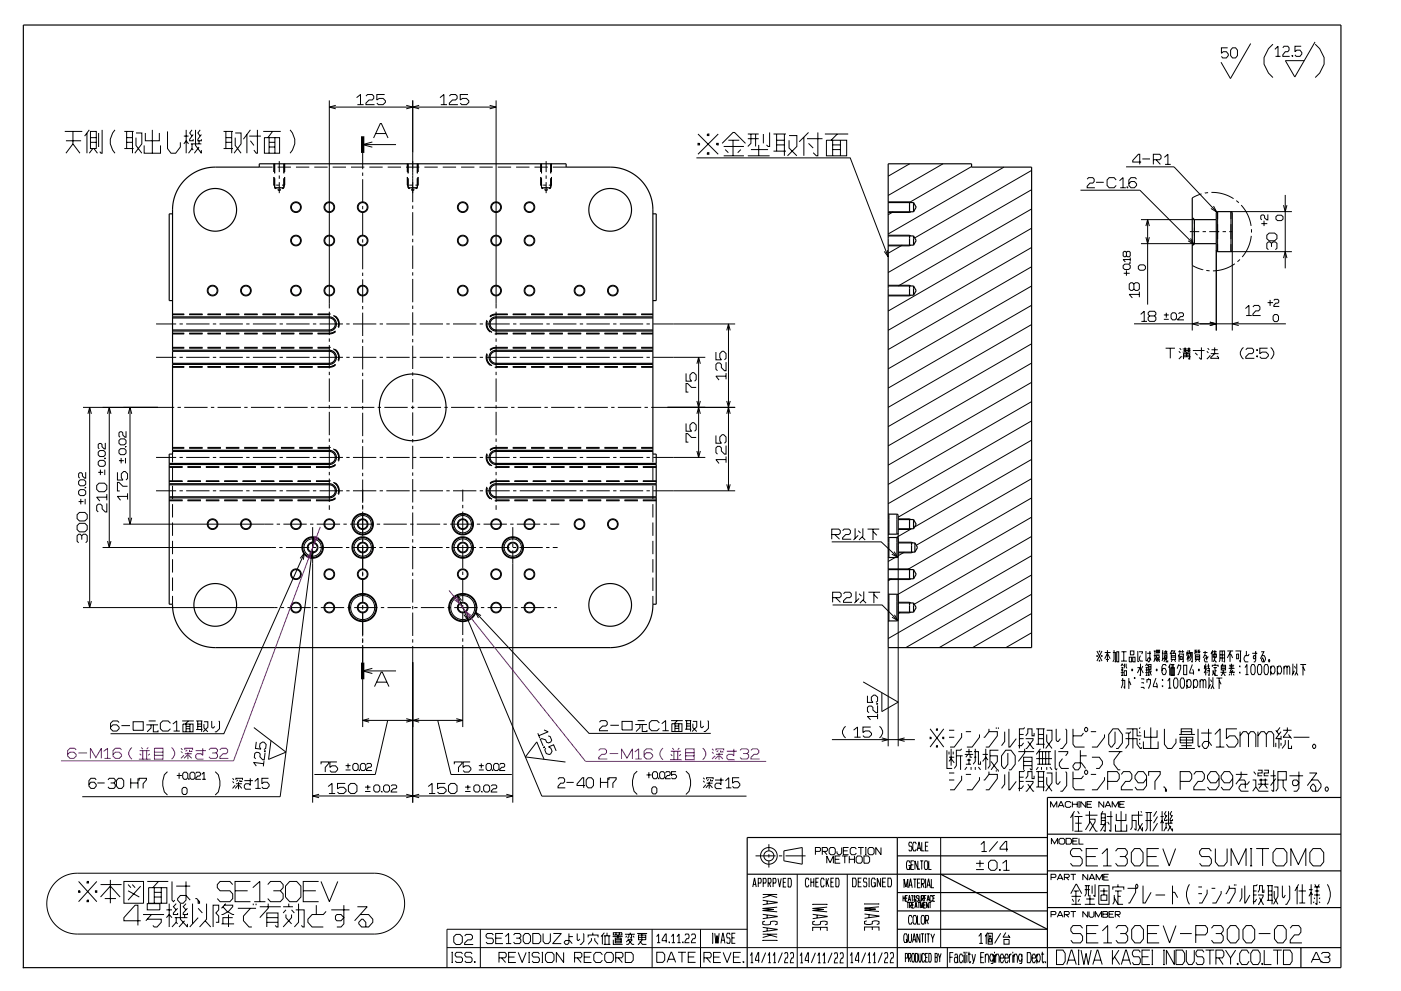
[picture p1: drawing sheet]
<svg xmlns="http://www.w3.org/2000/svg" width="420mm" height="297mm" viewBox="0 0 420 297" stroke-linecap="round" stroke-linejoin="round" font-family="sans-serif">
<g fill="none" stroke="#000" stroke-width=".3">
<path d="M368 14.3h-1.8v1.7l.5-.5h1l.5 .7v.5l-.5 .7h-1.2l-.3-.5M369.5 14.3h.9l.6 .7v1.7l-.6 .7h-.9l-.6-.7v-1.7zM374.9 13l-6 10.5-2.9-4.9M381.6 13.2a5.9 5.9 0 0 0 0 10M382.2 14.8l.9-.9v3M382.4 16.9h1.5M384.6 14.3l.3-.4h1.2l.3 .4v.7l-.3 .5h-.8l-.7 .9v.5h2M387.3 16.7l.2 .2zM390.1 13.9h-1.9v1.6l.6-.5h.9l.6 .7v.5l-.6 .7h-1.1l-.4-.5M394.2 12.6l-6 10.5-2.9-4.9h5.7M394.3 13.2a5.9 5.9 0 0 1 0 10M19.4 39.4h5.3"/>
<path d="M21.9 39.4v3.7l2.1 2.8M26.1 39.9v6M26.8 38.9l-1.4 1.9M27.1 39.4h1.8v5.1h-1.8zM29.6 39.9v4.2M30.6 38.9v7h-.3l-.4-.4M34.5 38.9a4.9 4.9 0 0 0 0 7M37.3 39.4h2.8M38 39.4v5.1M39.7 39.4v6.5M40.8 39.9h1.7v3.2l-2.1 2.8M43.6 39.9v2.3h4.2v-2.3"/>
<path d="M45.7 38.9v7M50.2 39.4v5.1l1.1 1.4h1.4l1.4-1.8v-1.4M55.8 38.9v7M57.6 38.9l-.7 1 .7 .9M58.6 38.9v4.7l1.8 2.3v-.9M60 38.9l-.7 1 .7 .9M67 39.4h2.8M67.7 39.4v5.1M69.5 39.4v6.5M70.5 39.9h1.8v3.2l-2.1 2.8M75.1 38.9l-2.1 2.8M77.2 38.9v7h-.4l-.7-.9"/>
<path d="M78.9 39.4h5.3M81.7 39.4l-1.4 1.9M87 38.9a4.9 4.9 0 0 1 0 7M98.7 30.1v62.3M98.7 32.1h50M100.7 31.6l-2 .5 2 .5M106.9 29.3l1.2-1v3.1M107.1 31.4h1.9M109.7 28.8l.5-.5h1.4l.4 .5v.7l-.4 .5h-1l-.9 .9v.5h2.6M115.3 28.3h-2.3v1.7l.7-.5h1.1l.7 .7v.5l-.7 .7h-1.4l-.4-.5M121.8 31.6l1.9 .5-1.9 .5M123.7 30.1v30.5"/>
<path d="M125.7 31.6l-2 .5 2 .5M131.9 29.3l1.2-1v3.1M132.1 31.4h1.9M134.7 28.8l.5-.5h1.4l.4 .5v.7l-.4 .5h-1l-.9 .9v.5h2.6M140.3 28.3h-2.3v1.7l.7-.5h1.1l.7 .7v.5l-.7 .7h-1.4l-.4-.5M146.8 31.6l1.9 .5-1.9 .5M148.7 30.1v62.3M230.7 39.7v4.2h-.4l-.5-.5M242.4 39.7l-2.8 2.8M245.2 39.7v7h-.5l-.9-.9M19.8 42.2h4.5M21.9 43.1l-2.1 2.8"/>
<path d="M27.1 41.3h1.8M27.1 42.7h1.8M27.8 44.5l-1 1.4M28.2 44.5l1 1.4M37.3 44.5h2.8M38 41.3h1.7M38 42.7h1.7M40.8 41.3v2.3l1.7 2.3M43.2 43.6v2.3h4.9v-2.3M55.1 43.1l.7-.9 .7 .9M55.1 40.8h1.4M57.2 43.1h3.2"/>
<path d="M57.6 43.1v1.4l.3 .5M57.6 44.5l-1.1 1.4M57.9 40.3l-1 1.4v.5h1v-.5M59.7 44.1l-1.4 1.8M59.7 42.2v.9M60.4 40.3l-1.1 1.4v.5h1.1v-.5M67 44.5h2.8M67.7 41.3h1.8M67.7 42.7h1.8M70.5 41.3v2.3l1.8 2.3M74 40.3v5.6M74.7 40.8h3.5"/>
<path d="M75.1 42.2l1 1.4M77.7 50.1h4M79.3 41.3h4.5v4.6h-4.5zM80.7 42.7h1.7M80.7 41.3v4.6M80.7 44.1h1.7M82.1 55.5h.3M82.1 55.5l.1 .1M82.1 49.1v2.4M82.1 53v2.5M82.3 55.7v.2M82.3 56.3h2.8"/>
<path d="M82.3 49.1v2.8M82.3 53.4v2.9M82.3 56.3l.5 .3M82.4 41.3v4.6M82.7 55.5h1M83.2 50.1h4M83.3 56.8l.4 .3 .5-.3M83.7 48.3v3.3M83.7 52.6v1M83.7 54.6v3.3M84.5 55.5h.8M85.1 49.1v2.8"/>
<path d="M85.1 53.4v2.9M85.1 56.3l-.5 .3M85.2 55.7l-.1 .2M85.3 49.1v2.4M85.3 53v2.5M85.3 55.5v.1M88.7 50.1h4M94.2 50.1h4M99.7 50.1h4M105.2 50.1h4M108.7 45.8v4.9M108.7 51.7v1"/>
<path d="M108.7 53.7v7M108.7 43.3h10M110.7 50.1h4M111.6 42.6l-2.9 .7 2.9 .8M112 41.4l2-4.4h.3l2 4.4M112.7 40h3M116.2 50.1h4M121.7 50.1h4M122.1 55.5h.3M122.1 55.5l.1 .1M122.1 49.1v2.4M122.1 53v2.5"/>
<path d="M122.3 55.7v.2M122.3 56.3h2.8M122.3 56.3l.5 .3M122.3 49.1v2.8M122.3 53.4v2.9M122.7 55.5h1M123.3 56.8l.4 .3 .5-.3M124.5 55.5h.8M125.1 56.3l-.5 .3M125.1 49.1v2.8M125.1 53.4v2.9M125.2 55.7l-.1 .2"/>
<path d="M125.3 49.1v2.4M125.3 53v2.5M125.3 55.5v.1M127.2 50.1h4M132.7 50.1h4M138.2 50.1h4M143.7 50.1h4M149.2 50.1h4M154.7 50.1h4M160.2 50.1h4M162.1 55.5h.3M162.1 55.5l.1 .1"/>
<path d="M162.1 49.1v2.4M162.1 53v2.5M162.3 55.7v.2M162.3 56.3h2.8M162.3 49.1v2.8M162.3 53.4v2.9M162.3 56.3l.5 .3M162.7 55.5h1M163.3 56.8l.4 .3 .5-.3M163.7 48.3v3.3M163.7 52.6v1M163.7 54.6v3.3"/>
<path d="M164.5 55.5h.8M165.1 49.1v2.8M165.1 53.4v2.9M165.1 56.3l-.5 .3M165.2 55.7l-.1 .2M165.3 49.1v2.4M165.3 53v2.5M165.3 55.5v.1M165.7 50.1h4M208.8 47.3h46.1l11.4 29.7M209.3 43h.4v.4h-.4zM209.3 40.2l6 6"/>
<path d="M212.1 40.2h.4v.4h-.4zM212.1 45.8h.4v.4h-.4zM214.9 43h.4v.4h-.4zM215.3 40.2l-6 6M216.5 43l3.3-3.3h.4l3.3 3.3M217 46.7h6M217 43.9h6M217.4 44.8l1 1M218.4 42h3.2M219.8 42v4.7M222.1 44.8l-.9 1M224.2 46.7h6.5"/>
<path d="M224.2 40.2h3.3M224.2 41.6h3.3M225.1 40.2v2.8l-.9 .9M225.1 44.8h5.2M226.5 40.2v3.7M227.5 43.4v3.3M228.9 40.2v2.8M231.9 40.2h3.7M231.9 45.3h3.7M232.8 42h2.4M232.8 40.2v5.1M232.8 43.4h2.4"/>
<path d="M235.2 40.2v6.5M236.6 40.6h2.3v3.3l-2.8 2.8M236.6 42v2.4l2.3 2.3M241 41.1v5.6M241.9 41.6h4.7M242.4 43l1.4 1.4M247.3 40.2h7M247.8 42h6v4.7h-6zM249.6 44.8h2.4M249.6 43.4h2.4M249.6 42v4.7M251 40.2l-1.8 1.8"/>
<path d="M252 42v4.7M272.7 49.1l-6.4 3.7M282.7 49.1l-16.4 9.5M291.3 49.9l-18.7 10.8M301 50.1l-34.7 20M309.3 56.9l-43 24.8M309.3 51.1l-35.1 20.2M323.9 57h17.8l16.2 16.2M325.9 53.7l.4-.5h1.3l.4 .5v.7l-.4 .5h-.8l-.9 .9v.5h2.3M328.6 54.6h2.3M334.6 53.9l-.6-.7h-1.5l-.6 .7v1.7l.6 .7h1.5l.6-.7M335.6 54.2l1.1-1v3.1"/>
<path d="M335.8 56.3h1.7M337.6 50h14.4l13 13.8M337.9 56h.2v.3h-.2zM340.7 53.7l-.4-.5h-1.2l-.7 .7v1.7l.7 .7h1l.6-.7v-.5l-.6-.7h-1l-.7 .7M342.1 48.6h-2.5v-.5l1.7-1.9h.4v3.1M342.5 47.6h2.3M345.8 47.9h1.9l.4-.5v-.7l-.4-.5h-1.9v3.1M346.6 47.9l1.3 1.4M349.1 47.2l1-1v3.1M349.3 49.3h1.7M360.2 58.1l-2.8 1.2M362.2 57.7l-1 .2"/>
<path d="M363.2 57.7l3.4 .4 3.2 1.4M385.3 58.4v22M108.7 61.7v1M108.7 63.7v7M108.7 71.7v1M108.7 73.7v7M123.7 61.6v1M123.7 63.6v7M123.7 71.6v1M123.7 73.6v7M266.1 75l.2 2-1.2-1.7M266.3 60.5h6.4l.3 .2"/>
<path d="M266.3 70.5h6.4l.3 .2M267.8 63.5l-1.5 .9M270.5 73.5l-4.2 2.4M273 63.5l-.3 .2h-6.4M273 73.5l-.3 .2h-6.4M309.3 79.9l-43 24.9M309.3 74.2l-43 24.8M309.3 68.4l-43 24.8M309.3 62.6l-40 23.1M336.7 79.6l.5-.4h1.1l.5 .4v.7l-.5 .5h-1.1l-.5-.5zM337.7 75.6l-.3-.3-.7 .3v1.1l.3 .3 .7-.3v-1.1l.3-.3h.5l.3 .3v1.1l-.3 .3h-.5l-.3-.3M338.7 78.8l.1 .1z"/>
<path d="M338.8 77.8h-2.1l.7 .7M338.8 77.2v1.2M341.3 79.8l.4-.4h1.2l.5 .4v.8l-.5 .4h-1.2l-.4-.4zM342 73h16.1M342 65.8h16.1v1.2M343.5 67.8l.5-2 .6 2M343.5 71.1l.5 1.9 .6-1.9M344 65.8v25.5M356.7 69.4h2.8M356.9 71.4l1 1.8-1.7-1M357.6 73.4l-.2 .3M358.1 73l-.2 .2"/>
<path d="M358.1 68.2v2.4M358.1 71.8v1.2M360.5 69.4h1M362.5 69.4h3M363.8 61.8l.9 1.7-1.7-1M364.6 75v24.1M365 63.4v12M366.5 69.4h1M368.5 69.4h.9M369.4 75v24.1M370.2 79l-3.1 1.6-3.5 .6M370.6 60.1l.8 .7"/>
<path d="M371.7 77.8l-.7 .6M372.1 61.5l1.9 2.9 1.1 3.3M375.1 70.7l-.9 3.4-1.8 2.9M375.2 68.7v1M378.1 67h1.8M378.9 66.1v1.7M379.8 70.5l.7-.6h1.6l.7 .6v1l-.7 .7h-1.6l-.7-.7zM380.1 64.3v1.6h-.3l-.7-.6v-.6l-.3-.3h-.5l-.3 .3v.9l.3 .3M381.2 74v-1.1l.4-.4h.7l.5 .4v1.5l-.5 .4M381.2 72.9l-.5-.4h-.5l-.4 .4v1.5l.4 .4M382.5 64.9l.5-.4h1.1l.5 .4v.8l-.5 .4h-1.1l-.5-.4zM384.8 61.5l.5 1.9 .5-1.9"/>
<path d="M384.8 77.4l.5-2 .5 2M387.3 63.4h-18.3v12h18.3M46.8 97.1h6M51.7 99.9h3.5M51.7 94.3h3.5M51.7 94.1h3.5M53.8 97.1h1M55.8 97.1h7M56.7 99.9h4M56.7 94.3h4M56.7 94.1h4M62.2 99.9h4"/>
<path d="M62.2 94.3h4M62.2 94.1h4M63.8 97.1h1M65.8 97.1h7M67.7 99.9h4M67.7 94.3h4M67.7 94.1h4M73.2 99.9h4M73.2 94.3h4M73.2 94.1h4M73.8 97.1h1M75.8 97.1h7"/>
<path d="M78.7 99.9h4M78.7 94.3h4M78.7 94.1h4M83.8 97.1h1M84.2 99.9h4M84.2 94.3h4M84.2 94.1h4M85.8 97.1h7M89.7 99.9h4M89.7 94.3h4M89.7 94.1h4M93.8 97.1h1"/>
<path d="M95.2 94.1h3.9M95.2 94.3h3.5M95.8 97.1h7M98.7 93.4v7M100 94.6a2.79 2.79 0 0 1 1.4 3.4M100.5 94.7a3 3 0 0 1 1 3.6M100.6 99.2l-1.6 .7h-3.8M100.6 99.4l-1.6 .7h-3.8M103.8 97.1h1M105.8 97.1h7M108.7 81.7v1M108.7 83.7v7"/>
<path d="M108.7 91.7v1M108.7 93.7v7M113.8 97.1h1M115.8 97.1h7M123.7 81.6v1M123.7 83.6v7M123.7 91.6v1M123.7 93.6v7M123.8 97.1h1M125.8 97.1h7M133.8 97.1h1M135.8 97.1h7"/>
<path d="M143.8 97.1h1M145.8 97.1h7M146 95.9a3 3 0 0 0 .9 3.6M146.1 96.2a2.8 2.8 0 0 0 1.4 3.4M148.7 99.9h3.5M148.7 93.4v7M152.2 94.3h-4l-1.3 .7M152.2 94.1h-3.7l-1.6 .6M153.7 99.9h4M153.7 94.3h4M153.7 94.1h4M153.8 97.1h1"/>
<path d="M155.8 97.1h7M159.2 99.9h4M159.2 94.3h4M159.2 94.1h4M163.8 97.1h1M164.7 99.9h4M164.7 94.3h4M164.7 94.1h4M165.8 97.1h7M170.2 99.9h4M170.2 94.3h4M170.2 94.1h4"/>
<path d="M173.8 97.1h1M175.7 99.9h4M175.7 94.3h4M175.7 94.1h4M175.8 97.1h7M181.2 99.9h4M181.2 94.3h4M181.2 94.1h4M183.8 97.1h1M185.8 97.1h7M186.7 99.9h4M186.7 94.3h4"/>
<path d="M186.7 94.1h4M192.2 99.9h3.5M192.2 94.3h3.5M192.2 94.1h3.5M193.8 97.1h1M195.8 97.1h24.6M217.9 99l.5-1.9 .5 1.9M218.4 97.1v50M266.3 85.5h6.4l.3 .2M273 88.5l-.3 .2h-6.4M309.3 97.3l-43 24.8M309.3 91.5l-43 24.8"/>
<path d="M309.3 85.7l-43 24.8M336.9 81.9h1.8M337.7 81v1.6M339.9 85.2l-.4-.5h-.5l-.5 .5v1.4l.5 .4h.5l.4-.4v-1.4l.5-.5h.7l.5 .5v1.4l-.5 .4h-.7l-.5-.4M340 97.1h45.5M341.6 88.2h-3.1l1 1.1M341.6 87.4v1.7M342 94.2l1-.9v3M342.2 96.3h1.7M344.6 94.7l-.4 .5v.7l.4 .4h1.5l.4-.4v-.7l-.4-.5h-1.5l-.4-.5v-.4l.4-.5h1.5l.4 .5v.4l-.4 .5M348.9 95.7h1.5M348.9 94.4h1.5"/>
<path d="M349.6 93.7v1.5M351.5 93.7h.7l.5 .5v1.2l-.5 .5h-.7l-.4-.5v-1.2zM352.9 95.7l.2 .2zM353.3 94.1l.3-.4h.9l.3 .4v.5l-.3 .3h-.6l-.6 .6v.4h1.6M359.4 96.5l-2 .6 2 .5M360.7 80.9l-3.3-1.4v19.6M361.6 81l1 .2M362.7 96.5l1.9 .6-1.9 .5M371.4 96.5l-2 .6 2 .5M373.4 92.5l1-1v3.1M373.6 94.6h1.7M375.6 92l.4-.5h1.3l.4 .5v.7l-.4 .5h-.9l-.8 .9v.5h2.3"/>
<path d="M380 90.7h1.6M380.8 89.9v1.8M381.9 90l.3-.3h.9l.3 .3v.5l-.3 .4h-.6l-.6 .6v.3h1.6M382.1 94.3h.7l.5 .5v1.1l-.5 .5h-.7l-.4-.5v-1.1zM46.8 107.1h6M51.7 109.9h3.5M51.7 104.3h3.5M51.7 110.1h3.5M51.7 104.1h3.5M51.7 100.1h3.5M53.8 107.1h1M55.8 107.1h7"/>
<path d="M56.7 109.9h4M56.7 104.3h4M56.7 110.1h4M56.7 104.1h4M56.7 100.1h4M62.2 109.9h4M62.2 104.3h4M62.2 110.1h4M62.2 104.1h4M62.2 100.1h4M63.8 107.1h1M65.8 107.1h7"/>
<path d="M67.7 109.9h4M67.7 104.3h4M67.7 110.1h4M67.7 104.1h4M67.7 100.1h4M73.2 109.9h4M73.2 104.3h4M73.2 110.1h4M73.2 104.1h4M73.2 100.1h4M73.8 107.1h1M75.8 107.1h7"/>
<path d="M78.7 109.9h4M78.7 104.3h4M78.7 110.1h4M78.7 104.1h4M78.7 100.1h4M83.8 107.1h1M84.2 109.9h4M84.2 104.3h4M84.2 110.1h4M84.2 104.1h4M84.2 100.1h4M85.8 107.1h7"/>
<path d="M89.7 109.9h4M89.7 104.3h4M89.7 110.1h4M89.7 104.1h4M89.7 100.1h4M93.8 107.1h1M95.2 104.1h3.9M95.2 104.3h3.5M95.8 107.1h7M98.7 101.4v1M98.7 103.4v7M98.7 111.4v1"/>
<path d="M98.7 113.4v7M100 104.6a2.79 2.79 0 0 1 1.4 3.4M100.5 104.7a3 3 0 0 1 1 3.6M100.6 109.2l-1.4 .6-4 .1M100.6 109.4l-1.4 .6-4 .1M103.8 107.1h1M105.8 107.1h7M108.7 101.7v1M108.7 103.7v7M108.7 111.7v1M108.7 113.7v7M113.8 107.1h1"/>
<path d="M115.8 107.1h7M123.7 101.6v1M123.7 103.6v7M123.7 111.6v1M123.7 113.6v7M123.8 107.1h1M125.8 107.1h7M133.8 107.1h1M135.8 107.1h7M143.8 107.1h1M145.8 107.1h7M146 105.9a3 3 0 0 0 .9 3.6"/>
<path d="M146.1 106.2a2.8 2.8 0 0 0 1.4 3.4M148.3 110.1h3.9M148.3 100.1h3.9M148.7 109.9h3.5M148.7 101.4v1M148.7 103.4v7M148.7 111.4v1M148.7 113.4v7M152.2 104.3h-3.7l-1.6 .7M152.2 104.1h-3.7l-1.6 .6M153.7 109.9h4M153.7 104.3h4"/>
<path d="M153.7 110.1h4M153.7 104.1h4M153.7 100.1h4M153.8 107.1h1M155.8 107.1h7M159.2 109.9h4M159.2 104.3h4M159.2 110.1h4M159.2 104.1h4M159.2 100.1h4M163.8 107.1h1M164.7 109.9h4"/>
<path d="M164.7 104.3h4M164.7 110.1h4M164.7 104.1h4M164.7 100.1h4M165.8 107.1h7M170.2 109.9h4M170.2 104.3h4M170.2 110.1h4M170.2 104.1h4M170.2 100.1h4M173.8 107.1h1M175.7 109.9h4"/>
<path d="M175.7 104.3h4M175.7 110.1h4M175.7 104.1h4M175.7 100.1h4M175.8 107.1h7M181.2 109.9h4M181.2 104.3h4M181.2 110.1h4M181.2 104.1h4M181.2 100.1h4M183.8 107.1h1M185.8 107.1h7"/>
<path d="M186.7 109.9h4M186.7 104.3h4M186.7 110.1h4M186.7 104.1h4M186.7 100.1h4M192.2 109.9h3.5M192.2 104.3h3.5M192.2 110.1h3.5M192.2 104.1h3.5M192.2 100.1h3.5M193.8 107.1h1M195.8 107.1h15.6"/>
<path d="M205.7 111.9v2.3h1.6l-.5-.7v-1.1l.7-.7h.5l.7 .7v1.4l-.5 .4M208.7 116.1h-1.4l-1.2-1.2h-.4v2.6h.7M208.9 109l.5-1.9 .6 1.9M209.4 107.1v30M214.6 105.5v2.3h1.7l-.5-.7v-1.1l.7-.7h.5l.7 .7v1.4l-.5 .4M217.7 112.7h-3.1l1 1.2M217.7 108.5v2.6h-.5l-.9-.9v-1l-.5-.4h-.7l-.5 .4v1.4l.5 .5M217.7 111.8v1.9M309.3 114.6l-43 24.8M309.3 108.8l-43 24.8M309.3 103l-43 24.9M349.4 104.4h2.8"/>
<path d="M350.8 104.4v3M353.4 105.3l.5 .5M353.6 104.4l.5 .4M354.1 106.7l-.7 .9M354.6 106.9h2.3M354.6 105.5h2.3M354.6 104.6h2.3M354.8 106.5h1.9M354.8 105.1h2.1M355.3 104.1v1.4M355.7 105.5v1.4M356.2 107.4l.5 .2v-1.6h-1.9v1.6"/>
<path d="M356.4 104.1v1.4M357.6 105.1h3.5M358.3 105.8l.7 .7M360.2 104.1v3.5l-.7-.4M361.8 105.3l.5 .5M362 104.4l.5 .4M362.7 106.5l-.9 1.1M363 106h2.3M363.2 104.8h1.9M364.1 104.1v1.9l-1.1 1.4h2.3M364.8 106.7l.5 .5v.4M372.8 104.1a2.07 2.07 0 0 0 0 3.5"/>
<path d="M373.5 104.8l.4-.4h1.4l.5 .4v.7l-.5 .5h-.9l-.9 .9v.5h2.5M376.7 106.7h.3v.2h-.3zM376.7 104.8h.3v.3h-.3zM380 104.4h-2.3v1.6l.7-.5h1.1l.7 .7v.5l-.7 .7h-1.4l-.4-.5M380.9 104.1a2.07 2.07 0 0 1 0 3.5M24.9 122.1h27.3M26.4 124l.5-1.9 .5 1.9M26.9 122.1v60M29.4 138.5l.5-.5h1.2l.5 .5v.8l-.5 .5h-1.2l-.5-.5zM29.9 135h1.2l.5 .5v.8l-.5 .5h-1.2l-.5-.5v-.8zM31.4 137.3l.2 .2zM31.6 132.7v1.8h-.4l-.6-.6v-.7l-.3-.3h-.5l-.4 .3v1l.4 .3"/>
<path d="M32.2 124l.6-1.9 .5 1.9M32.8 122.1v42M35.7 138.1h1.4M36.1 134.5h1.2l.5 .5v.8l-.5 .5h-1.2l-.4-.5v-.8zM36.1 131.5h1.2l.5 .5v.8l-.5 .5h-1.2l-.4-.5v-.8zM36.3 137.2v1.7M37.6 133.8l.2 .2zM37.6 137.2v1.7M37.8 129.2v1.8h-.3l-.7-.6v-.7l-.3-.3h-.5l-.3 .3v1l.3 .3M38.5 124l.5-1.9 .5 1.9M39 122.1v35M46.8 137.1h6"/>
<path d="M50.7 139.9h4M51.7 136.1v2.5M51.7 134.3h3.5M51.7 134.1h3.5M53.2 122.1h1M53.8 137.1h1M55.2 122.1h7M55.8 137.1h7M56.2 139.9h4M56.7 134.3h4M56.7 134.1h4M61.7 139.9h4"/>
<path d="M62.2 134.3h4M62.2 134.1h4M63.2 122.1h1M63.8 137.1h1M65.2 122.1h7M65.8 137.1h7M67.2 139.9h4M67.7 134.3h4M67.7 134.1h4M72.7 139.9h4M73.2 122.1h1M73.2 134.3h4"/>
<path d="M73.2 134.1h4M73.8 137.1h1M75.2 122.1h7M75.8 137.1h7M78.2 139.9h4M78.7 134.3h4M78.7 134.1h4M83.2 122.1h1M83.7 139.9h4M83.8 137.1h1M84.2 134.3h4M84.2 134.1h4"/>
<path d="M85.2 122.1h7M85.8 137.1h7M89.2 139.9h4M89.7 134.3h4M89.7 134.1h4M93.2 122.1h1M93.8 137.1h1M95.2 134.1h3.9M95.2 122.1h7M95.2 134.3h3.5M95.8 137.1h7M98.7 121.4v1"/>
<path d="M98.7 123.4v7M98.7 131.4v1M98.7 133.4v7M100 134.6a2.79 2.79 0 0 1 1.4 3.4M100.5 134.7a3 3 0 0 1 1 3.6M100.6 139.2l-1.6 .7h-4.3M100.6 139.4l-1.6 .7h-4.3M103.2 122.1h1M103.8 137.1h1M105.2 122.1h7M105.8 137.1h7M108.7 121.7v1"/>
<path d="M108.7 123.7v7M108.7 131.7v1M108.7 133.7v7M113.2 122.1h1M113.8 137.1h1M115.2 122.1h7M115.8 137.1h7M123.2 122.1h1M123.7 121.6v1M123.7 123.6v7M123.7 131.6v1M123.7 133.6v7"/>
<path d="M123.8 137.1h1M125.2 122.1h7M125.8 137.1h7M133.2 122.1h1M133.8 137.1h1M135.2 122.1h7M135.8 137.1h7M143.2 122.1h1M143.8 137.1h1M145.2 122.1h7M145.8 137.1h7M146 135.9a3 3 0 0 0 .9 3.6"/>
<path d="M146.1 136.2a2.8 2.8 0 0 0 1.4 3.4M148.7 139.9h4M148.7 121.4v1M148.7 123.4v7M148.7 131.4v1M148.7 133.4v7M152.2 134.3h-3.7l-1.6 .7M152.2 134.1h-3.7l-1.6 .6M153.2 122.1h1M153.7 134.3h4M153.7 134.1h4M153.8 137.1h1"/>
<path d="M154.2 139.9h4M155.2 122.1h7M155.8 137.1h7M159.2 134.3h4M159.2 134.1h4M159.7 139.9h4M163.2 122.1h1M163.8 137.1h1M164.7 134.3h4M164.7 134.1h4M165.2 122.1h7M165.2 139.9h4"/>
<path d="M165.8 137.1h7M170.2 134.3h4M170.2 134.1h4M170.7 139.9h4M173.2 122.1h1M173.8 137.1h1M175.2 122.1h7M175.7 134.3h4M175.7 134.1h4M175.8 137.1h7M176.2 139.9h4M181.2 134.3h4"/>
<path d="M181.2 134.1h4M181.7 139.9h4M183.2 122.1h1M183.8 137.1h1M185.2 122.1h7M185.8 137.1h7M186.7 134.3h4M186.7 134.1h4M187.2 139.9h4M192.2 134.3h3.5M192.2 134.1h3.5M192.7 139.9h4"/>
<path d="M193.2 122.1h1M193.8 137.1h1M195.2 122.1h25.2M195.7 136.1v2.5M195.8 137.1h15.6M205.7 126.9v2.3h1.6l-.5-.7v-1.1l.7-.7h.5l.7 .7v1.4l-.5 .4M208.7 131.1h-1.4l-1.2-1.2h-.4v2.6h.7M208.9 120.2l.5 1.9 .6-1.9M208.9 124l.5-1.9 .6 1.9M208.9 135.2l.5 1.9 .6-1.9M214.6 130.5v2.3h1.7l-.5-.7v-1.1l.7-.7h.5l.7 .7v1.4l-.5 .4M217.7 137.7h-3.1l1 1.2"/>
<path d="M217.7 133.5v2.6h-.5l-.9-.9v-1l-.5-.4h-.7l-.5 .4v1.4l.5 .5M217.7 136.8v1.9M217.9 120.2l.5 1.9 .5-1.9M217.9 124l.5-1.9 .5 1.9M309.3 137.7l-35.1 20.2M309.3 131.9l-40 23.1M309.3 126.1l-43 24.9M309.3 120.4l-43 24.8M23.1 157.5l.7-.7h1.6l.7 .7v1.2l-.7 .7h-1.6l-.7-.7zM23.1 154.3l.7-.7h1.6l.7 .7v1.1l-.7 .7h-1.6l-.7-.7zM23.6 144.3l.5-.5h1.1l.5 .5v.8l-.5 .5h-1.1l-.5-.5zM23.6 150.3h1.4"/>
<path d="M24.1 146.7h1.1l.5 .5v.8l-.5 .5h-1.1l-.5-.5v-.8zM24.2 149.5v1.6M25.5 146.1l.2 .1zM25.5 149.5v1.6M25.7 141.5v1.8h-.3l-.7-.7v-.6l-.3-.3h-.5l-.3 .3v1l.3 .3M29.4 141.6h1.5M29.7 144.8h1.6l.7 .7v1.2l-.7 .7h-1.6l-.7-.7v-1.2zM30.1 140.7v1.7M31.4 140.7v1.7M32 150.9v2.5h-.4l-1-.9v-.9l-.4-.5h-.7l-.5 .5v1.4l.5 .4M32 149h-3l.9 1.2M32 148.1v1.8"/>
<path d="M35.2 141.5v2.4h1.6l-.4-.7v-1.2l.7-.7h.4l.7 .7v1.4l-.4 .5M37 157.1h45M38.2 148.8h-3l.9 1.1M38.2 145.7h-1.4l-1.1-1.1h-.5v2.5h.7M38.2 147.8v1.9M38.5 155.2l.5 1.9 .5-1.9M46.8 147.1h6M50.7 149.9h4M50.7 144.3h4M50.7 144.1h4M50.7 150.1h4M50.7 140.1h4"/>
<path d="M51.7 140.1v4M51.7 145.6v4M51.7 151.1v4M51.7 156.6v4M53.8 147.1h1M55.8 147.1h7M56.2 149.9h4M56.2 144.3h4M56.2 144.1h4M56.2 150.1h4M56.2 140.1h4M61.7 149.9h4"/>
<path d="M61.7 144.3h4M61.7 144.1h4M61.7 150.1h4M61.7 140.1h4M63.8 147.1h1M65.8 147.1h7M67.2 149.9h4M67.2 144.3h4M67.2 144.1h4M67.2 150.1h4M67.2 140.1h4M72.7 149.9h4"/>
<path d="M72.7 144.3h4M72.7 144.1h4M72.7 150.1h4M72.7 140.1h4M73.8 147.1h1M75.8 147.1h7M78.2 149.9h4M78.2 144.3h4M78.2 144.1h4M78.2 150.1h4M78.2 140.1h4M83 157.1h1"/>
<path d="M83.7 149.9h4M83.7 144.3h4M83.7 144.1h4M83.7 150.1h4M83.7 140.1h4M83.8 147.1h1M85 157.1h7M85.8 147.1h7M89.2 149.9h4M89.2 144.3h4M89.2 144.1h4M89.2 150.1h4"/>
<path d="M89.2 140.1h4M93 157.1h1M93.7 158v3.9M93.8 147.1h1M94.7 144.1h4.4M94.7 144.3h4M95 157.1h7M95.8 147.1h7M98.7 141.4v1M98.7 143.4v7M98.7 151.4v1.4M100 144.6a2.79 2.79 0 0 1 1.4 3.4"/>
<path d="M100.5 144.7a3 3 0 0 1 1 3.6M100.6 149.2l-1.6 .7h-4.3M100.6 149.4l-1.6 .7h-4.3M103 157.1h1M103.8 147.1h1M105 157.1h7M105.8 147.1h7M108.7 141.7v1M108.7 143.7v7M108.7 151.3v1.4M108.7 153.3v7.4M113 157.1h1"/>
<path d="M113.8 147.1h1M115 157.1h7M115.8 147.1h7M123 157.1h1M123.7 141.6v1M123.7 143.6v7M123.7 151.6v1M123.7 153.6v7M123.8 147.1h1M125 157.1h7M125.8 147.1h7M133 157.1h1"/>
<path d="M133.8 147.1h1M135 157.1h7M135.8 147.1h7M138.7 146.7v3.6M138.7 151.3v1M138.7 153.3v7M143 157.1h1M143.8 147.1h1M145 157.1h7M145.8 147.1h7M146 145.9a3 3 0 0 0 .9 3.6M146.1 146.2a2.8 2.8 0 0 0 1.4 3.4"/>
<path d="M148.3 140.1h4.4M148.3 150.1h4.4M148.7 149.9h4M148.7 141.4v1M148.7 143.4v7M148.7 151.4v1.4M152.7 144.3h-4.2l-1.6 .7M152.7 144.1h-4.2l-1.6 .6M153 157.1h1M153.7 158v3.9M153.8 147.1h1M154.2 149.9h4"/>
<path d="M154.2 144.3h4M154.2 144.1h4M154.2 150.1h4M154.2 140.1h4M155 157.1h7M155.8 147.1h7M159.7 149.9h4M159.7 144.3h4M159.7 144.1h4M159.7 150.1h4M159.7 140.1h4M163 157.1h1"/>
<path d="M163.8 147.1h1M165 157.1h2.7M165.2 149.9h4M165.2 144.3h4M165.2 144.1h4M165.2 150.1h4M165.2 140.1h4M165.8 147.1h7M170.7 149.9h4M170.7 144.3h4M170.7 144.1h4M170.7 150.1h4"/>
<path d="M170.7 140.1h4M173.8 147.1h1M175.8 147.1h7M176.2 149.9h4M176.2 144.3h4M176.2 144.1h4M176.2 150.1h4M176.2 140.1h4M181.7 149.9h4M181.7 144.3h4M181.7 144.1h4M181.7 150.1h4"/>
<path d="M181.7 140.1h4M183.8 147.1h1M185.8 147.1h7M187.2 149.9h4M187.2 144.3h4M187.2 144.1h4M187.2 150.1h4M187.2 140.1h4M192.7 149.9h4M192.7 144.3h4M192.7 144.1h4M192.7 150.1h4"/>
<path d="M192.7 140.1h4M193.8 147.1h1M195.7 140.1v4M195.7 145.6v4M195.7 151.1v4M195.7 156.6v4M195.8 147.1h24.6M217.9 145.2l.5 1.9 .5-1.9M252.6 159l.5-.4h1.4l.4 .4v.7l-.4 .5h-1l-.9 .9v.5h2.6M256.3 158.3v3.1M257.3 159l.7 .7M258.7 158.3v2.4l-1.2 1.1"/>
<path d="M260.1 158.6h3.5M261.7 158.6v3.2M261.7 159.3l1.2 1.1M268.9 154.1v6M269.3 159.7v64M269.3 155.5h3.4l.3 .2M273 158.5l-.3 .2h-3.4M273.2 158.5l-4.5 2.6M309.3 155l-40.2 23.2M309.3 149.2l-37.2 21.5M309.3 143.5l-34.6 19.9M24.5 161.7v-1.1l.5-.5h.7l.4 .5v1.6l-.4 .5"/>
<path d="M24.5 160.6l-.5-.5h-.4l-.5 .5v1.6l.5 .5M30.8 164.1h51.9M32.2 162.2l.6 1.9 .5-1.9M51.7 162.1v4M51.7 167.6v4M51.7 173.1v4M51.7 178.6v2.5M83.7 164.1h1M85.7 164.1h7M90 167.3l1.2-1.5-.3 2M91.2 165.8l-24.1 54.1h-34M93.1 165.1l.2 2 .8-1.9"/>
<path d="M93.3 163l.8-1.9 .3 2M93.7 164.1h1M93.7 162.9v1M93.7 164.9v75.7M94.1 161.1l-10.1 77.7h-59.3M95.7 164.1h7M103.7 164.1h1M105.7 164.1h7M108.7 161.3v1.4M108.7 163.3v7.4M108.7 171.3v1.4M108.7 173.3v7.4"/>
<path d="M113.7 164.1h1M115.7 164.1h7M123.7 164.1h1M123.7 161.6v1M123.7 163.6v7M123.7 171.6v1M123.7 173.6v7M125.7 164.1h7M133.7 164.1h1M135.7 164.1h7M137.2 178.4l25.2 60.2h61.4M138.4 180l-1.2-1.6 .2 2"/>
<path d="M138.7 161.3v1M138.7 163.3v7M138.7 171.3v1M138.7 173.3v7M143.7 164.1h1M145.7 164.1h7M153.7 164.1h1M153.7 162.9v1M153.7 164.9v75.7M155.7 164.1h7M163.7 164.1h1M165.7 164.1h1.5"/>
<path d="M195.7 162.1v4M195.7 167.6v4M195.7 173.1v4M195.7 178.6v2.5M249.3 160.2h2.1l.5-.5v-.7l-.5-.4h-2.1v3M249.3 162.4h14.9l4.9 4.6M249.6 179.1h2.1l.5-.4v-.7l-.5-.5h-2.1v3M250.3 160.2l1.4 1.4M250.5 179.1l1.4 1.4M252.9 178l.4-.5h1.4l.5 .5v.7l-.5 .4h-.9l-.9 1v.4h2.5M256.6 177.3v3M257.3 160.4l-1.4 1.4"/>
<path d="M257.5 179.4l-1.4 1.4M257.5 178l.7 .7M258.4 160.9l1 .9M258.7 179.8l.9 1M258.9 177.3v2.3l-1.1 1.2M260.3 177.5h3.5M262 177.5v3.3M262 178.2l1.1 1.2M266.3 170.5h6.4l.3 .2M267.3 173.5l-1 .5M268 165.3l1.1 1.7-1.8-.9M268.3 167.1l-2 1.2"/>
<path d="M268.9 161.1v6M268.9 178.1v8M269.3 162.5h4l.3 .2M271.1 165.5l-1.8 1M273 173.5l-.3 .2h-6.4M273.6 165.5l-.3 .2h-4M309.3 178.1l-27.7 16M309.3 172.3l-37.7 21.8M309.3 166.5l-43 24.9M309.3 160.8l-35.2 20.3M24.9 182.1h58.3M26.4 180.2l.5 1.9 .5-1.9"/>
<path d="M84.2 182.1h1M86.2 182.1h7M94.2 182.1h1M96.2 182.1h7M104.2 182.1h1M106.2 182.1h7M108.7 181.3v1.4M108.7 183.3v7.4M108.7 191.3v1.4M108.7 193.3v24.6M114.2 182.1h1M116.2 182.1h7"/>
<path d="M123.7 181.6v1M123.7 183.6v7M123.7 191.6v1M123.7 193.6v47M124.2 182.1h1M126.2 182.1h7M134.2 182.1h1M136.2 182.1h7M138.7 181.3v1M138.7 183.3v7M138.7 191.3v1M138.7 193.3v24.6"/>
<path d="M140 183.8l.3 2-1.3-1.6M142.5 183.4l34.1 36.4h36.5M144.2 182.1h1M144.2 184.5l-1.7-1.1 .9 1.8M146.2 182.1h7M154.2 182.1h1M156.2 182.1h7M164.2 182.1h1M166.2 182.1h.7M249.6 181.3h14.8l4.8 4.7M266.3 194.1v29.6M268.1 184.2l1.1 1.8-1.8-1"/>
<path d="M269.3 180.5h3.4l.3 .2M269.9 183.5l-.6 .4M273 183.5l-.3 .2h-3.4M309.3 189.6l-7.7 4.5M309.3 183.9l-17.7 10.2M328.8 196.5l.2 .2zM328.8 195.1l1.6 3M329.5 195.1l.2 .2zM329.5 197.9l.2 .2zM330.2 196.5l.2 .2zM330.4 195.1l-1.6 3M331.2 197.4l.8-1.6 .8 1.6"/>
<path d="M331.2 195.6h1.7M331.5 197.7h1M332 194.9v3.5M333.6 195.6h.8v2.8l-.2-.3M334 194.9v2.8l-.4 .7M334.8 195.3h.6v3.1h-.6zM336.1 199.6l.3-.7 .4 .7M336.1 198.1h1.7M336.2 195.3h1.5M336.9 195.3v2.8M337.1 198.9v.9l-.2 .5M337.6 198.9v.9l.2 .5"/>
<path d="M338.5 197h.7v1.4h-.7zM338.9 195.1h1v1.2h-1zM339.6 197h.7v1.4h-.7zM341.1 195.1l.1 3.3 .1-.3M341.4 195.3h1.1l-.2 .7M341.9 196.5l-.3 1.2 .2 .4h.8M341.9 198.9v3.5l-.2-.2M342.6 199.6l-.3 .7M343.4 199.6l.4-.7 .3 .7M343.5 195.1l.2 3 .1-.2M343.9 195.8h1.2M344.4 199.8h.7"/>
<path d="M344.7 195.1v2.8l-.2 .5h-.3l-.2-.5 .2-.7h.5l.4 .7M345.9 195.1h.6M345.9 196.5h.6M346.2 195.1v2.6M346.5 197.2l-.6 1.2M346.6 198.1l.4-.9 .6 1.2M346.6 196h1M346.7 196.5h.8v.7h-.8zM346.7 194.9h.9v.7h-.9zM346.9 197.4v1M347 194.9v.7M347.3 194.9v.7"/>
<path d="M347.6 197.4l-.2 .5M348.3 195.8h.5M348.6 194.9v2.8M348.8 197.2l-.5 .9M348.9 196h1.2M349 195.3h1M349.1 196.5h.7v.9h-.7zM349.1 197h.7M349.3 195.3v.7M349.4 197.4l-.5 1M349.5 194.9v.4M349.6 197.4v1h.5v-.5"/>
<path d="M349.6 199.6l-.2-.4h-.7l-.4 .6v1.7l.4 .7h.6l.3-.7-.3-1.2h-.6l-.4 .7M349.7 195.3v.7M350.7 199.4v3M350.9 198.9l-.6 1.2M351 199.2h1.1M351.1 195.8h1.3v1.9h-1.3zM351.1 196.5h1.3M351.1 197h1.3M351.2 195.1h1l-.4 .7M351.4 194.9l-.6 1.1M351.4 199.2v3.2M351.5 197.7l-.4 .7"/>
<path d="M351.7 199.2v3.2M352.1 197.7l.3 .7M353.2 195.3h1.8M353.3 199.4h.7v.9l-.7 1.9h-.3M353.3 199.2l-.5 1.1M353.5 196.3v2.1M353.7 195.8l-.5 .9M353.7 194.9v.7M353.8 196.7h.6v1h-.6zM353.8 196h1.2M354.5 194.9v.7M354.7 196v2.4l-.2-.3"/>
<path d="M354.8 199.4h1v2.8h-1zM355.8 195.3l-.1 1.2M355.8 195.8h.6M356.1 194.9v3.5M356.4 196.5l-.6 1.2M356.6 194.9l-.1 1.1M356.6 195.6h.8v2.8l-.2-.3M356.8 195.6v.9l-.4 .9M357.1 195.6v1.6l-.5 .9M357.5 199.2l-.8 2.5h1.1M358.2 195.3h.7M358.4 196.3h1.2v1.4h-1.2z"/>
<path d="M358.4 197.2h1.2M358.4 196.7h1.2M358.6 195.3v.5M358.7 197.7l-.3 .7M358.8 194.9h-.6l-.1 1.1M359.2 195.3h.7M359.3 197.7l.3 .7M359.5 195.3v.5M359.8 194.9h-.6l-.1 .9M360.7 195.6h1.3M361 196.5h.6l.1 1.4M361.1 199.4l-.1 1.2"/>
<path d="M361.1 199.8h.6M361.3 195.1v.9l-.6 1.2M361.5 198.9v3.5M361.9 199.6h.7M362.2 196.7l-.2 .5h-.7l-.3 .5 .3 .7h.8M362.3 198.9v1.4M363.4 195.3v3.1M363.4 199.8v-.4h1.8v.4M363.6 195.3h1.2M363.6 194.9l-.6 1.1M363.7 196h1v1h-1zM364 197.4l.4 1h.4"/>
<path d="M364.2 194.9v2.5l-.5 1M364.3 198.9v.5M365.7 197.2h1.4M365.7 196.3h1.4M366.1 199.4h1.3v1.4h-1.3zM366.1 199.8h1.3M366.4 195.1v3.3M366.6 198.9l-.2 .5M366.9 198.1l.2 .3v-3.3h-1.4v2.8l-.2 .5M367.9 195.1h1.8M368.5 199.4h1.5M368.6 199.8h1.3"/>
<path d="M368.7 195.6v2.8M369 195.1l-1.1 2.1M369 196l.6 1.2M369.2 198.9v1.4M370.4 195.1h1.7M370.7 196h.6v1.4h-.6zM371.6 199.6l.1 .2zM371.9 195.1v3.3l-.4-.5M373.6 195.1v1.4M374.5 196l-.3 .5h-.9l-.4 .7 .4 1.2h.9M375.3 199.2h.6l.4 .6v1.7l-.4 .7h-.6l-.3-.7v-1.7zM375.4 195.8h1.5"/>
<path d="M375.9 196.5h.3l.2 .5-.2 .4h-.3l-.2-.2zM376.4 195.1v2.8l-.2 .5h-.3M377.3 199.2h.6l.4 .6v1.7l-.4 .7h-.6l-.3-.7v-1.7zM378.1 195.3h.8l-1.1 2.1M378.3 196.5h.7l.4 .7-.4 1.2h-.6l-.2-.7 .3-.5 .3 1.2M379.3 199.2h.6l.3 .6v1.7l-.3 .7h-.6l-.3-.7v-1.7zM380.4 197.7l.2 .2-.1 .5-.2-.3zM380.9 199.6v2.8M382.9 199.6v2.8M384.9 199.6v2.6M387.6 198.9v3.1M388.1 199.6l.3 .7"/>
<path d="M388.8 198.9v2.3l-.6 1.2M389.8 199.2h1.8M390.6 199.2v3.2M390.6 199.8l.6 1.2M35.7 216.5l-.5-.4h-1.4l-.7 .7v1.6l.7 .7h1.2l.7-.7v-.5l-.7-.7h-1.2l-.7 .7M36.4 217.5h2.6M39.9 216.3h3v2.6h-3zM43.9 217.2h3.5M44.6 216.1h2.1M45.3 217.2v1l-1.2 1.1M46 217.2v2.1h1.4v-.4M51.1 216.8l-.7-.7h-1.6l-.7 .7v1.6l.7 .7h1.6l.7-.7"/>
<path d="M51.8 217l1.2-.9v3M52 219.1h1.9M54.6 216.1h3.5M54.8 217h3.1v2.3h-3.1zM55.8 218.4h1.1M55.8 217v2.3M55.8 217.7h1.1M56.5 216.1l-1 .9M56.9 217v2.3M58.8 216.1h1.9M58.8 218.6h1.9M59.3 217.7h1.1"/>
<path d="M59.3 216.1v2.5M59.3 217h1.1M60.4 216.1v3.2M61.1 216.3h1.2v1.6l-1.4 1.4M61.1 217v1.2l1.2 1.1M63.5 216.1v1.8l.4 .3 .5-.5M65.6 216.1l.2 .2v2.1l-.9 .9h-.5M76.1 218l9.6 7.4-5.2 2.2 .7-5.6M108.7 201.1h10M108.7 215.9h30M110.7 215.4l-2 .5 2 .5M111.6 200.3l-2.9 .8 2.9 .8"/>
<path d="M112.3 205.8l2-4.4h.3l2 4.4M112.9 204.4h3M116.2 215.9l-3.7 16.2h-18.3M121.8 215.4l1.9 .5-1.9 .5M125.7 215.4l-2 .5 2 .5M131.2 215.9l4 16.2h18.2M136.8 215.4l1.9 .5-1.9 .5M161.2 219.8l.6 1.4M163.1 218.8l1.2 .5-2.8 1.2M179.7 216.4l.5-.4h1.4l.4 .4v.7l-.4 .5h-1l-.9 .9v.5h2.6M183 217.4h2.5M186.5 216.2h3v2.6h-3z"/>
<path d="M190.4 217.1h3.5M191.1 216h2.1M191.8 217.1v1l-1.1 1.1M192.5 217.1v2.1h1.4v-.4M197.7 216.7l-.7-.7h-1.7l-.7 .7v1.6l.7 .7h1.7l.7-.7M198.4 216.9l1.1-.9v3M198.6 219h1.9M201.2 216h3.5M201.4 216.9h3v2.3h-3zM202.3 216.9v2.3M202.3 218.3h1.2M202.3 217.6h1.2"/>
<path d="M203 216l-.9 .9M203.5 216.9v2.3M205.4 216h1.8M205.4 218.5h1.8M205.8 217.6h1.2M205.8 216v2.5M205.8 216.9h1.2M207 216v3.2M207.7 216.2h1.2v1.6l-1.4 1.4M207.7 216.9v1.2l1.2 1.1M210 216v1.8l.5 .3 .5-.5M212.1 216l.3 .2v2.1l-1 .9h-.4"/>
<path d="M253.5 217.7a2.07 2.07 0 0 0 0 3.5M255.9 218.8l1.2-.9v3M258.8 204.4l10.5 6-4.9 2.9v-5.7M260.1 208.5v2h1.6l-.5-.6v-1l.7-.6h.5l.7 .6v1.2l-.5 .4M261 217.9h-2.3v1.6l.7-.4h1.2l.7 .7v.4l-.7 .7h-1.4l-.5-.4M262.9 210.9h.2v.2h-.2zM263.1 214.7h-3l.9 1M263.1 211.4v2.2h-.5l-.9-.8v-.8l-.5-.4h-.7l-.4 .4v1.2l.4 .4M263.1 213.9v1.6M263.7 217.7a2.07 2.07 0 0 1 0 3.5M278.8 218.4l4.1 5.5M280.7 218.4h.3v.5h-.3z"/>
<path d="M282.9 218.4l-4.1 5.5M284.5 218.9h1.6M288.3 219.7v1.3l-2.2 2.9h-1.3M289.5 219.3h1.6M296.5 219.3h2.5v1.2l-2.5 3.4h-1M296.5 218.4v.9l-1.3 1.7h-.3M298.7 218v.4M299.3 218v.4M301.2 219.3v2.9l-.9 1.3M302.5 218.4v5.5h.3l1.9-2.5M307.2 218l-.3 .4h-1.3v5.9M310 219.7v.8h-.6v-2.1h-1.3v1.3l-.6 .8"/>
<path d="M310.6 218.4h2.6M311.3 218.4v4.7M312.9 218.4v5.9M313.8 218.9h1.6v2.9l-1.9 2.5M316.6 218.4v3.4l.3 .4h.4l.6-.8M319.5 218.4l.3 .5v3.7l-1.3 1.7h-.6M321.7 218.4v4.7l.6 .8h2.8M324.8 219.7l-.6 .8h-2.5M325.5 218h.3l.3 .4-.3 .9h-.3l-.4-.4zM327 219.3h1.6M334.3 219.3v3.3l-1 1.3h-.3l-.6-.8v-3l1.2-1.7h1.6l1.3 1.7v2.5l-1.3 1.7h-.6M336.1 202.4h.7"/>
<path d="M336.1 200.8h.7M336.1 201.5l.1 .2M336.1 203.9h1.1v2.3l-.3-.4M336.2 200.1h.5M336.4 200.1v2.3M336.6 203.2v1.9l-.5 1.1M336.8 201.5l-.1 .2M337 201h.7v1.4h-.7zM337.7 218.4h3.2v2.1h1.2M338.4 219.7v3.4l-1 1.2M338.4 204.4h.3l.3 .9M338.4 203.2v3.3"/>
<path d="M339 219.3l-.3 .4h-1.3M339.3 200.6l.3 .2-.1 .2-.3-.2zM339.6 218.4v5.9M340.1 203v.4M340.3 203v.4M341 200.1h.7l-.7 1.6M341.5 219.3l.3 .4M341.8 218l-.3 .4M341.9 200.1l.8 1.6M342 206h.9l.2 .5M342.1 203.4h.8l.1 .3M342.2 204.6h.6l.1 .2"/>
<path d="M343.1 218.9v2.1h3.8v-2.1M343.4 202.4h.6M343.4 200.1h.7M343.4 200.8h.7M343.4 201.5l.1 .2M343.8 200.1v2.3M343.8 204.6v-.9h1.1v1.1l-.5 1.4h-.2M344.1 201.5l-.1 .2M344.4 200.6h.7v-1.4h-.7v3.2M344.4 203.2v.5M344.6 202.2l-.4 .2M344.7 200.6v.9l.5 .9"/>
<path d="M345 218v6.3M345.2 201l-.4 .7M346.6 203.2l-.8 2.6h1.1M346.6 204.6l.3 1.6M346.7 200.6l.2 .2-.1 .2-.2-.2zM348.4 205.5l.2 .3zM348.4 203.7l.2 .2zM349.1 218.4v4.7l.9 1.2h1.3l1.2-1.7v-1.2M350.1 204.1l.6-.9v3M350.2 206.2h.9M351 200.1h1.1v2.3h-1.1zM352.2 203.2h.6l.3 .7v1.6l-.3 .7h-.6l-.4-.7v-1.6z"/>
<path d="M354.1 219.3h3.2M354.2 203.2h.5l.4 .7v1.6l-.4 .7h-.5l-.4-.7v-1.6zM355.8 204.4l.3-.7h.6l.4 .7v.9l-.4 .7h-.6l-.3-.7M355.8 203.7v2.8M357.5 200.6l.3 1.6M357.8 204.4l.3-.7h.6l.4 .7v.9l-.4 .7h-.6l-.3-.7M357.8 203.7v2.8M359.2 218.4v5.1l.3 .4 .3-.4M359.4 200.6l.2 .2-.1 .2-.3-.2zM359.8 204.4l.3-.7h.4l.2 .4v2.1M359.8 203.7v2.5M360.1 219.7h3.2"/>
<path d="M360.7 204.1l.2-.4h.4l.2 .4v2.1M361.7 200.3l-.7 1.4M361.8 201h.9M361.8 201.5l.1 .2M361.9 200.3h.8M362.3 218.4v5.1l-.6 .8h-.7l-.6-.8v-.4l.6-.9h1.3l1 1.3M362.4 203v3M362.5 200.3v2.1l-.2-.2M362.9 205.1l-.7 1.4M362.9 203.7l.4 .7M363.5 205.5l.5 1M363.6 203v2.3l-.6 1.2"/>
<path d="M363.7 200.8v1.2l-.3 .4M363.7 201.2l.6 1.2h.8M363.8 200.1h1M364.3 201h.4M364.3 200.1v2.3M364.7 203.2h1.7M365.5 203.2v3.3M365.5 203.9l.6 1.2M365.9 201.5h1.7M366.1 200.3h1.3M366.7 201.5l-.5 .9h-.2M366.7 200.8v.7l.5 .9h.2"/>
<path d="M368.3 200.3h1.8M368.5 201.5h1.5M368.7 202l-.2 .4M368.8 200.8l.4 .7v.9M369.3 200.3l-.4 .7M369.6 200.8l-.3 .7M369.7 202l.3 .4M370 201.2v.5M370.8 218.4h-3.1v3l.9-.9h1.6l.9 1.3v.8l-.9 1.3h-1.9l-.6-.8M371.6 201.5l.1 .2zM371.8 219.3v4.6M373.2 200.1l.6-.9v3"/>
<path d="M373.4 202.2h.9M377.1 219.3v4.6M380.9 200.3l.4-.7h.6l.3 .7v.9l-.3 .8h-.6l-.4-.8M382.5 218.9l.9 1.2M382.9 200.3l.4-.7h.6l.3 .7v.9l-.3 .8h-.6l-.4-.8M383.7 218l-.9 1.3M384 219.3l-1.5 2.1h1.5M384.7 218.9h2.5M384.9 200.3l.4-.7h.3l.2 .5v2.1M385.8 200.1l.3-.5h.3l.3 .5v2.1M385.9 218v1.3l-1.2 1.7h2.2M388.1 201l-.7 1.4"/>
<path d="M388.6 201.5l.5 .9M28.8 233.7l-.4-.4h-1.1l-.6 .7v1.6l.6 .7h.9l.6-.7v-.5l-.6-.7h-.9l-.6 .7M29.2 234.7h2.2M32.4 233.7l.4-.4h1.4l.4 .4v.5l-.4 .5M33.2 234.7h1l.4 .4v.7l-.4 .5h-1.4l-.4-.5M35.5 233.3h1l.6 .7v1.6l-.6 .7h-1l-.6-.7v-1.6zM39.2 233.3v3M39.2 234.7h2.2M41.4 233.3v3M41.7 234v-.7h2.2v.4l-1 1.2v1.4M50.2 231.3l-.9 .9-.5 1.9v1.4l.5 1.8 .9 1M53 232.4h1.5"/>
<path d="M53.7 231.6v1.8M55 236h.7l.4 .5v1.1l-.4 .5h-.7l-.4-.5v-1.1zM55.2 231.4h.7l.4 .5v1.2l-.4 .5h-.7l-.4-.5v-1.2zM56.5 233.4l.2 .2zM57.3 231.4h.7l.5 .5v1.2l-.5 .5h-.7l-.4-.5v-1.2zM58.7 231.8l.3-.4h.8l.3 .4v.5l-.3 .3h-.5l-.6 .6v.4h1.5M60.5 232.1l.7-.7v2.2M60.6 233.6h1.1M64.5 231.3l1 .9 .4 1.9v1.4l-.4 1.8-1 1M69.7 234.2l.4 .5M69.7 233.3l.4 .4M70.5 235.4l-.8 .9"/>
<path d="M70.7 233.7v-.4h2v.4M70.7 234.9h1.8M71.3 233.7l-.4 .5M71.3 235.4l-.8 .9M71.5 234.4v2.1M71.7 235.4l.8 .9M71.9 233.7v.5h.6v-.2M73.2 234h2.6M75 233.3v2.1l-.4-.5h-1l-.4 .5v.7l.4 .4h1.6M76.4 234.2l1-.9v3M76.6 236.3h1.6M76.8 222.3l-.2 2 1.6 .2-.4-.6 .1-1 .8-.5h.5l.6 .7-.2 1.2-.5 .3"/>
<path d="M79 228.9l-3-.4 .8 1.1M79.1 228.1l-.2 1.6M79.3 225h.2v.2h-.2zM79.5 225.6l-.3 2.1h-.5l-.8-.9 .1-.8-.4-.5h-.7l-.5 .3-.2 1.2 .4 .4M80.5 233.3h-2v1.6l.6-.5h1l.6 .7v.5l-.6 .7h-1.2l-.4-.5M93.7 238.6h60M95.7 238l-2 .6 2 .5M96.2 229v-.7h2.4v.5l-1.1 1.2v1.4M98.4 235.7l1.1-.9v3M98.6 237.8h1.9M101 228.3h-2.1v1.7l.6-.5h1.1l.6 .7v.5l-.6 .7h-1.3l-.4-.5M103.5 234.8h-2.3v1.6l.7-.4h1.1l.7 .7v.4l-.7 .7h-1.4l-.4-.4"/>
<path d="M103.6 229.5h1.5M103.6 230.8h1.5M104.3 228.8v1.5M104.4 235.5l.7-.7h1.2l.7 .7v1.6l-.7 .7h-1.2l-.7-.7zM106.2 228.8h.7l.5 .5v1.1l-.5 .5h-.7l-.4-.5v-1.1zM107.6 230.8l.2 .1zM108.5 228.8h.7l.4 .5v1.1l-.4 .5h-.7l-.5-.5v-1.1zM109.4 237.2h1.7M109.4 235.9h1.7M109.9 229.1l.3-.3h.9l.3 .3v.5l-.3 .3h-.6l-.6 .7v.3h1.6M110.3 235.2v1.5M112 235.7l.5-.5h.9l.4 .5v1.2l-.4 .5h-.9l-.5-.5z"/>
<path d="M114.3 237.2l.2 .2zM115 235.7l.5-.5h.8l.5 .5v1.2l-.5 .5h-.8l-.5-.5zM117.3 235.6l.3-.4h1l.3 .4v.5l-.3 .3h-.7l-.6 .6v.4h1.8M121.8 238l1.9 .6-1.9 .5M125.7 238l-2 .6 2 .5M128.4 235.7l1.1-.9v3M128.6 237.8h1.9M133.5 234.8h-2.3v1.6l.7-.4h1.1l.7 .7v.4l-.7 .7h-1.4l-.4-.4M135.1 234.8h1.2l.7 .7v1.6l-.7 .7h-1.2l-.7-.7v-1.6zM136.2 229v-.7h2.3v.5l-1.1 1.2v1.4M139.4 237.2h1.7M139.4 235.9h1.7"/>
<path d="M140.3 235.2v1.5M140.9 228.3h-2.1v1.7l.7-.5h1l.7 .7v.5l-.7 .7h-1.2l-.5-.5M142 235.7l.5-.5h.9l.4 .5v1.2l-.4 .5h-.9l-.5-.5zM143.6 229.5h1.4M143.6 230.8h1.4M144.3 228.8v1.5M144.3 237.2l.2 .2zM145 235.7l.5-.5h.8l.5 .5v1.2l-.5 .5h-.8l-.5-.5zM146.2 228.8h.7l.4 .5v1.1l-.4 .5h-.7l-.5-.5v-1.1zM147.3 235.6l.3-.4h1l.3 .4v.5l-.3 .3h-.7l-.6 .6v.4h1.8M147.6 230.8l.1 .1zM148.4 228.8h.7l.5 .5v1.1l-.5 .5h-.7l-.4-.5v-1.1z"/>
<path d="M149.8 229.1l.3-.3h.9l.3 .3v.5l-.3 .3h-.6l-.6 .7v.3h1.6M151.8 238l1.9 .6-1.9 .5M163 223.9l.2 .1-.2 .1zM163.1 227.6l-2.2-5.3-3.4 4.6 12 1.5M163.6 224.2l-.3 .5 .5 1.1 .9 .3 .4-.2 .4-.8-.4-.9-.6-.4 1.5-.6 .7 1.8M164.3 220.5l.6 .2 .5 1.1-.3 .6-.6 .2-.6-.1-.3-.8-1.2-.3-.4 .1 .8 2.1M167.3 233.5l.4-.4h1.2l.4 .4v.8l-.4 .4h-.8l-.8 1v.4h2.2M169.8 234.5h2.2M175.4 235.4h-2.4v-.4l1.6-1.9h.4v3M176.3 233.1h1l.6 .7v1.6l-.6 .7h-1l-.6-.7v-1.6zM180 233.1v3M180 234.5h2.2"/>
<path d="M182.2 233.1v3M182.5 233.8v-.7h2.2v.4l-1 1.2v1.4M191 231.1l-.9 .9-.5 1.9v1.4l.5 1.9 .9 .9M193.8 232.2h1.6M194.5 231.4v1.8M195.8 235.8h.7l.4 .5v1.1l-.4 .5h-.7l-.4-.5v-1.1zM196 231.3h.7l.4 .5v1.1l-.4 .5h-.7l-.4-.5v-1.1zM197.4 233.2l.1 .2zM198.2 231.3h.7l.4 .5v1.1l-.4 .5h-.7l-.4-.5v-1.1zM199.5 231.6l.3-.3h.8l.3 .3v.5l-.3 .3h-.5l-.6 .7v.3h1.6M202.7 231.3h-1.4v1.1l.4-.3h.7l.4 .5v.3l-.4 .5h-.8l-.3-.3M205.6 231.1l1 .9 .4 1.9v1.4l-.4 1.9-1 .9"/>
<path d="M210.8 234l.4 .5M210.8 233.1l.4 .4M211.6 235.2l-.8 .9M211.8 233.5v-.4h2v.4M211.8 234.7h1.8M212.4 233.5l-.4 .5M212.4 235.2l-.8 .9M212.6 234.3v2.1M212.8 235.2l.8 .9M213 233.5v.5h.6v-.2M214.3 233.8h2.6M216.1 233.1v2.1l-.4-.5h-1l-.4 .5v.7l.4 .5h1.6"/>
<path d="M217.5 234l1-.9v3M217.7 236.1h1.6M221.6 233.1h-2v1.6l.6-.4h1l.6 .7v.4l-.6 .7h-1.2l-.4-.4M249.4 221.7h24.9M256.1 220.9h1.9M264.3 221.1l2 .6-2 .5M271.2 221.1l-1.9 .6 1.9 .5M278.8 221h.3v.4h-.3zM280.7 223.5h.3v.4h-.3zM282.6 221h.3v.4h-.3zM283.9 224.8v5.5h1.5M284.5 228.2l.6-.8 1 1.2"/>
<path d="M284.5 221h1.6M284.5 225.3v.8M284.5 226.9h1.6M284.5 231.7h1.6M284.5 233.8h1.6M285.1 224.4v5.1M285.8 225.3v.8M286.7 226.5h1.9M288 226.5v4.2M288.3 224.4l-.3 .4h-1.3v4.7l-.6 .8M288.3 232.5v1.3l-2.2 2.9h-1.3M289.2 226.1h2.5"/>
<path d="M289.5 229h1.6M289.5 225.3h1.9M289.5 232.1h1.6M289.9 229.9l-.7 .8M289.9 227.8h1.2M290.2 226.1l-.7 .8M290.5 224.4v1.7M290.5 227.4v1.6M290.8 226.1v.8h.6M291.1 229.9v.8M292.1 225.3h1.2v3.7h.7v-.8M292.1 226.9h.6"/>
<path d="M292.4 224.4v3.8l-.7 .8M292.4 229.9v.8M293.3 229.9l.7 .8M293.6 220.1v.9l-2.2 2.9h-1.5M293.6 232.9v.9l-2.2 2.9h-1.5M294.6 226.1h1.6M295.5 224.4v6.3M296.2 227.8l-.7-.9-.9 1.3M296.5 232.1h2.5v1.2l-2.5 3.4h-1M296.5 231.2v.9l-1.3 1.7h-.3M296.8 226.5h2.2v1.7l-1.9 2.5M297.1 228.2l1.9 2.5h.3"/>
<path d="M298.7 230.8v.4M299.3 224.8h-2.5v4.7l-.6 .8M299.3 230.8v.4M301.2 232.1v2.9l-.9 1.3M302.1 225.7v3.3l-.9 1.3h-.3l-.6-.8v-3l1.2-1.7h1.6l1.2 1.7v2.5l-1.2 1.7h-.6M302.5 231.2v5.5h.3l1.9-2.5M305.3 225.3h4.7M305.6 220.1h1.3M305.6 221.4h1.3M305.6 232.9h1.3M305.6 234.2h1.3M306.9 222.6l-.7 .9h-.9"/>
<path d="M306.9 235.4l-.7 .9h-.9M306.9 229.5h2.5M306.9 228.2h2.5M307.2 224.4v1.3l-1.9 2.5M307.2 230.8l-.3 .4h-1.3v5.9M307.5 221.4h2.2v.4l-1.9 2.5h-.3M307.5 234.2h2.2v.4l-1.9 2.5h-.3M308.1 222.2l1.6 2.1h.3M308.1 235l1.6 2.1h.3M308.8 230.3l.3 .4h.3v-3.8h-2.5v3.8M310 232.5v.8h-.6v-2.1h-1.3v1.3l-.6 .8M310.6 223.1h2.6"/>
<path d="M310.6 227.4h4.8M310.6 235.9h2.6M310.6 231.2h2.6M311 229h4.1M311.3 220.1h1.6M311.3 221.4h1.6M311.3 231.2v4.7M311.3 225.3h3.8M311.3 229.9l-.7 .8M311.3 232.9h1.6M311.3 234.2h1.6M311.6 225.3v3.7"/>
<path d="M311.9 224.4l-1.3 1.7M312.2 229.9v.8M312.5 225.3v3.7M312.9 231.2v5.9M313.5 225.3v3.7M313.8 220.1v2.1l1.6 2.1M313.8 231.7h1.6v2.9l-1.9 2.5M313.8 232.9v2.1l1.6 2.1M313.8 229.9v.8M314.4 225.3v3.7M314.7 229.9l.7 .8M316.3 224.8v5.5l.3 .4 .3-.4"/>
<path d="M316.6 231.2v3.4l.3 .4h.4l.6-.8M317.3 225.3h2.8v.4l-.6 .8M318.5 227.4l-.9 1.2v.9l.6 .8h2.2M319.5 231.2l.3 .5v3.7l-1.3 1.7h-.6M321.7 231.2v4.7l.6 .8h2.8M323.9 224.8v5.1l-.7 .8h-.9l-.6-.8v-.4l.6-.9h1.9l1.3 1.7M323.9 226.5h1.9M324.8 232.5l-.6 .8h-2.5M325.5 230.8h.3l.3 .4-.3 .9h-.3l-.4-.4zM327 232.1h1.6M327.3 226.9h2.2l1 1.3v.8l-1 1.3h-.9M331.1 220.1v.9l-2.2 2.9h-1.6"/>
<path d="M331.1 232.9v.9l-2.2 2.9h-1.6M332.1 234.2h2.8l.6-.9v-1.2l-.6-.9h-2.8v5.5M332.4 225.3h4.1M335.8 225.3l-1.8 2.5v1.2l1.2 1.7h.6M336.2 232.1l.6-.9h1.9l.6 .9v1.2l-.6 .9h-1.3l-1.2 1.7v.8h3.4M337.4 221.4h3.5v1.7l.9 1.2h.3v-.4M341.5 222.6l.3 .5M341.8 221.4l-.3 .4M342.8 222.2v2.1h4.4v-2.1M343.7 233.3l-.9 1.3h-1.6l-.9-1.3v-.8l.9-1.3h1.6l.9 1.3v2.9l-.9 1.3h-1.9l-.6-.8M344.3 232.5v-1.3h3.5v.9l-1.6 2.1v2.5M348.8 235.9h.3l.6 .8v.4h-.3v-.8"/>
<path d="M353.5 220.1h4.7M353.5 224.3h4.7M353.8 221h3.8v1.6h-3.8zM353.8 234.2h2.8l.7-.9v-1.2l-.7-.9h-2.8v5.5M353.8 221.8h3.8M354.1 220.1v-1.7h3.2v1.7M354.1 223.5h3.2M355.7 221v3.3M357.9 232.1l.6-.9h1.9l.6 .9v1.2l-.6 .9h-1.2l-1.3 1.7v.8h3.5M364.2 220.1l1.6-1.7v5.5M364.5 223.9h2.5M365.5 233.3l-1 1.3h-1.6l-.9-1.3v-.8l.9-1.3h1.6l1 1.3v2.9l-1 1.3h-1.9l-.6-.8"/>
<path d="M369.6 233.3l-1 1.3h-1.6l-.9-1.3v-.8l.9-1.3h1.6l1 1.3v2.9l-1 1.3h-1.9l-.6-.8M370.5 232.1h3.5M371.4 233.8h1.6l.3 .4v2.1M371.8 220.5l.9-1.2h.9l.7 .8v3.8M372.1 231.2v1.7l-1.6 2.1M374.3 220.1l.6-.8h.9l.7 .8v3.8M374.6 234.2l-.6 .8h-1.9l-.7 .9v.4l.7 .8h2.2M375.5 233.8h1v2.1l.9 1.2h2.9M375.8 231.2l.7 .9M376.5 235.9l-1 1.2M377.1 220.5l1-1.2h.9l.6 .8v3.8M377.1 230.8h1.3v.9h-1.3v.8h1.3"/>
<path d="M377.1 235h3.2M377.4 233.8h2.5M378.1 233.3v1.7M378.4 235l-1 1.3M379 230.8h1.3v.9h-1.3v.8h1.3M379 235l.9 1.3M379.3 233.3v1.7M379.6 220.1l.7-.8h.9l.6 .8v3.8M380.9 232.5h1.6M381.8 230.8v6.3h-.3l-.3-.4M382.5 222.6v1.3M382.5 233.3l-1.6 2.1"/>
<path d="M383.1 233.8h2.5v-2.6h-2.5v5.1l-.6 .8M383.4 221.4v2.9M384 220.5v1.3M384 222.6v.9M384.7 233.8v2.1l.9 1.2M385.3 221.8v1.3l-.9 1.2M386.2 221.8v2.5h1v-.8M386.2 220.1l1 1.3M386.6 232.5h4.1M387.8 233.8h1l.6 .8-.6 .8h-1l-.3-.4v-.8zM387.8 221h4.7M389.4 231.2v5.1l-.6 .8h-1"/>
<path d="M392.5 231.7h2.3l-2.9 3.7M393.2 233.8h1.9l.9 1.2v.9l-.9 1.2h-1.6l-.6-.8v-.4l.6-.9h.3l.6 .9v1.2M393.8 223.1h.3l.3 .4-.3 .8h-.3l-.3-.4zM397.6 235.9h.3l.3 .4-.3 .8h-.3l-.3-.4zM226.5 256.5h6M230.5 253v2M230.5 256v1M230.5 258v2M233.5 256.5h1M235 255l5.5-1v5l-5.5-1zM235.5 256.5h6M244.5 255.2h1.2l.3-.4v-.5l-.3-.3h-1.2v2.2"/>
<path d="M246.5 255.2h1.3l.3-.4v-.5l-.3-.3h-1.3v2.2M247.1 255.2l.8 1M247.9 258.7v-2.2l.9 2 1-2v2.2M249 254h1l.4 .5v1.2l-.4 .5h-1l-.4-.5v-1.2zM250.3 257.5h1.3M251.9 256.5h-1.6v2.2h1.6M252.3 254v1.7l-.4 .5h-.6l-.4-.5v-.5M252.4 256.5h1.7M252.8 255h1.3M253.3 256.5v2.2M254.4 254h-1.6v2.2h1.6M254.6 257.5h1.6"/>
<path d="M254.6 256.5v2.2M256.2 256.5v2.2M256.7 254.5l-.4-.5h-1l-.4 .5v1.2l.4 .5h1l.4-.5M257.1 256.5h1l.4 .5v1.2l-.4 .5h-1l-.4-.5v-1.2zM257.2 254h1.7M258.1 254v2.2M259 256.5h1.3l.4 .5v1.2l-.4 .5h-1.3zM259.4 254h.3M259.4 256.2h.3M259.6 254v2.2M260.6 254h1l.5 .5v1.2l-.5 .5h-1l-.4-.5v-1.2zM264.1 254v2.2l-1.5-2.2v2.2"/>
<path d="M272.3 259.4h.5v1.2M272.8 258.6l-.2-.6h-.6l-.2 .6v1.4l.2 .6h.6l.2-.6M273.1 259.2h.7M273.3 252.8l-.1-.4h-.6l-.1 .4 .1 .8h.6l.1 .4-.1 1h-.6l-.1-.4M274 258h-.9v2.6h.9M274.7 253l-.3-.6h-.5l-.3 .6v1.4l.3 .6h.5l.3-.6M275 255l.5-2.6 .5 2.6M275.1 254.2h.8M275.2 258v2.6l-.9-2.6v2.6M275.8 258h1M276.3 258v2.6M276.3 252.4v2.6h.8"/>
<path d="M277.3 258h.6l.2 .6v1.4l-.2 .6h-.6l-.2-.6v-1.4zM277.4 253.6h.7M278.3 252.4h-.9v2.6h.9M278.4 258v2.6h.8M282 251v33M292.6 258.7h2.4M293.8 257.8v2.1M294 253.1l1-.9v3M294.2 255.2h1.6M296.4 258.5l.6-.7h1.2l.7 .7v1.6l-.7 .7h-1.2l-.6-.7zM299.1 252.2l-2.6 3M300.5 258.7l1.2-.9v3"/>
<path d="M302.2 254.5h-2.4v-.5l1.6-1.8h.4v3M315 242v-1.8l.9 1.6 .9-1.6v1.8M315.2 253v-1.7l.9 1.6 1-1.6v1.7M317.2 242l.8-1.8 1 1.8M317.5 251.7l.4-.4h.9l.4 .4v.9l-.4 .4h-.9l-.4-.4zM317.5 241.4h1.2M319.6 251.3h1.2l.4 .4v.9l-.4 .4h-1.2zM321.1 240.6l-.4-.4h-.9l-.4 .4v1l.4 .4h.9l.4-.4M321.5 240.2v1.8M321.5 241h1.5M321.6 252.1h1.2M321.6 243.9v5.2"/>
<path d="M322.1 244.7h2.4M322.1 243.1l-1.2 2M322.1 249.1h2.4M322.4 246.7h1.9M323 240.2v1.8M323.1 251.3h-1.5v1.7h1.5M323.1 243.1l.5 .8M323.3 244.7v4.4M323.4 242h.2M323.4 240.2h.2M323.5 251.3v1.7h1.3M323.5 240.2v1.8"/>
<path d="M324.4 255.1l-.6-.8h-2.2l-.7 .8v.8l.7 .8h2.2l.6 .8v1.2l-.6 .8h-2.2l-.7-.8M325.4 244.3h3.6M325.5 240.2v1.8l-1.5-1.8v1.8M325.6 256.7h2.9M325.9 241h1.2M326.6 243.1v3.6l-1.2 2M326.6 245.5h1.7v.8l-1.7 2.8M326.6 245.9l1.9 3.2h.5M327.4 240.2h-1.5v1.8h1.5M329.2 254.3h-3.6v5.2h3.6M329.9 247.1h1.5M330.2 247.1v-3.2h1.2v5.2h-.3l-.2-.4"/>
<path d="M330.2 245.9h1.2M330.2 245.1h1.2M330.4 255.9l1.6-1.6v5.2M330.6 243.1l-.4 .8M330.7 259.5h2.5M330.9 240.2v1.8l-1.5-1.8v1.8M331.3 242l.8-1.8 .9 1.8M331.6 241.4h1.2M331.6 246.3l-1.7 2.8M331.8 244.7h1.7M332.1 246.3l.5 .8M333 243.1v6h-.2l-.2-.4"/>
<path d="M333.4 242v-1.8l1 1.6 .9-1.6v1.8M334.4 247.1v2h3.4v-2M334.4 255.1l.7-.8h2.2l.7 .8v.8l-.7 .8M334.7 243.9v2h2.8v-2M335.7 241h1.2M335.7 256.7h1.6l.7 .8v1.2l-.7 .8h-2.2l-.7-.8M336.1 243.1v6M337.2 240.2h-1.5v1.8h1.5M339.4 245.9h1.2v2.8h-.2l-.3-.4M340.1 254.3h1.6l1 1.2v2.8l-1 1.2h-1.6l-.9-1.2v-2.8zM341.3 243.1v4l1.2 2v-1.2M342 243.1l.3 .4"/>
<path d="M342.5 244.3h-3.1v3.6l-.5 .8M342.5 246.7l-1.4 2.4M343.4 245.9h1.9M343.4 243.5h1.9M343.9 256.7h2.9M343.9 243.5v4.8l-.5 .8M344.9 243.5v5.6M346.8 243.1l-1 1.6M347 246.7l-1.4 2.4M347 244.7l-1.2 2M347.4 254.3h-3.5v5.2h3.5M347.9 246.7l.5-.8 .5 .8"/>
<path d="M347.9 244.7h1M348.4 243.1v6M348.6 254.3l1.9 5.2 1.9-5.2M349.4 246.7h2.1M349.6 243.1l-.5 .8 .5 .8M349.6 246.7v1.2l.2 .4M349.6 247.9l-.7 1.2M349.8 244.3l-.7 1.2v.4h.7v-.4M350.3 243.1v4l1.2 2v-.8M351 247.5l-.9 1.6M351 245.9v.8M351.3 243.1l-.5 .8 .5 .8"/>
<path d="M351.5 244.3l-.7 1.2v.4h.7v-.4M363.2 255.1l-.7-.8h-2.2l-.7 .8v.8l.7 .8h2.2l.7 .8v1.2l-.7 .8h-2.2l-.7-.8M364.4 254.3v4l.9 1.2h1.6l1-1.2v-4M369.1 259.5v-5.2l2.2 4.8 2.3-4.8v5.2M374.8 259.5h.6M374.8 254.3h.6M375.1 254.3v5.2M376.6 254.3h3.8M378.5 254.3v5.2M382.6 254.3h2.2l1 1.2v2.8l-1 1.2h-2.2l-1-1.2v-2.8zM387 259.5v-5.2l2.2 4.8 2.3-4.8v5.2M393.6 254.3h2.3l.9 1.2v2.8l-.9 1.2h-2.3l-.9-1.2v-2.8z"/>
<path d="M16.6 264.4l1.4-1.1 1.5-.8 1.7-.6 1.7-.2h89.9l1.7 .3 1.7 .6 1.7 1.1 1.2 1.2 1 1.4 .7 1.6 .4 1.7 .1 1.8-.8 3.1-1.8 2.7-2.6 1.9-3.2 .8h-90.4l-2.4-.5-2.4-1.3-1.8-1.8-1.3-2.4-.5-2.4 .1-2.5 .8-2.3zM23.6 267h.4v.4h-.4zM23.6 264.2l5.4 6M26.1 264.2h.4v.4h-.4zM26.1 269.8h.4v.4h-.4zM28.6 267h.4v.4h-.4zM29 264.2l-5.4 6M30.1 268.8l3-3.2 2.9 3.2M30.1 265.1h6.3M31.4 269.3h3.4M33.1 263.7v7M37.1 264.2h5.9v6.5h-5.9z"/>
<path d="M38.4 265.1l.8 .9M38.4 267l3.4 1.8M39.7 265.1l.8 .9M42.2 275.9h-5.1v-.9l3.4-3.7h.8v6.1M42.2 265.6l-3.8 4.2M42.9 274.1h6.3M44.1 275.5h4.2v.9l-1.2 1.4h-.9l-.4-.4M44.1 270.8h3.8v1.9h-3.8zM44.1 264.2h6.3M44.6 266h5.4v4.7h-5.4zM45.4 274.1l-1.7 1.8M46.2 266v4.7"/>
<path d="M46.2 268.8h2.1M46.2 267.4h2.1M47.5 264.2l-1.7 1.8M48.3 266v4.7M49.9 275l.8-.9 .9 .9M49.9 272.7h1.7M50.7 270.8v7M51.6 264.2v5.6l.4 .4 .4-.4M52.4 275h3.8M52.8 270.8l-.8 1 .8 .9M52.8 275v1.4l.4 .5M52.8 265.6h4.2"/>
<path d="M52.8 276.4l-1.2 1.4M53.2 272.2l-1.2 1.4v.5h1.2v-.5M54.1 270.8v4.7l2.1 2.3v-.9M55.3 275.9l-1.6 1.9M55.3 274.1v.9M55.8 264.2v5.6l-.9 .9h-.8l-.9-.9v-.5l.9-.9h1.7l1.2 1.4M55.8 270.8l-.9 1 .9 .9M56.2 272.2l-1.3 1.4v.5h1.3v-.5M57.7 270.8v6.1M58.6 269.3h.4l.8 .9v.5h-.4v-.9M59.4 275l-2.5 2.8M59.4 272.2l1.3 1.4"/>
<path d="M61.5 275.9l1.7 1.9M61.9 270.8v4.7l-2.1 2.3M64.7 276.4h.9v-1.9l-.9-.9 .9-.9v-1.4h-1.7v6.5M66.4 276.9h3.8M66.8 271.8l1.3 1.3 1.7 1h.4M67.2 271.3h2.6v.5l-1.3 1.3-1.7 1h-.4M67.7 270.8l-1.3 1.4M68.5 274.1v3.7M69.8 265.1l-.9-.9h-2.9l-.9 .9v.9l.9 1h2.9l.9 .9v1.4l-.9 .9h-2.9l-.9-.9M69.8 275h-3v1.9M70.5 267h3.7M71.3 272.2h5.5"/>
<path d="M75.1 264.2h-4.6v6h4.6M75.1 272.2l-2.1 2.3v1.4l1.7 1.9h.8M75.8 266l2.1-1.8v6M75.9 270.8v.5M76.2 270.2h3.4M76.8 270.8v.5M77.9 271.8h6.3M80 275h3.3M80 276.4h3.3M80.3 265.1l.8-.9h2.9l.9 .9v.9l-.9 1M80.4 270.8v1.4l-2.5 2.8M81.9 267h2.1l.9 .9v1.4l-.9 .9h-2.9l-.8-.9"/>
<path d="M82.5 277.4l.4 .4h.4v-4.2h-3.3v4.2M84.9 271.8h2.9M85.7 274.1v.9l1.7 1.9M85.7 272.7l-.8 .9M86.6 270.8v1M86.8 264.2h2.1l1.3 1.4v3.2l-1.3 1.4h-2.1l-1.2-1.4v-3.2zM87.4 274.1v.9l-2.5 2.8M87.4 272.7l.8 .9M88.7 272.7h2.5v5.1h-.4l-.5-.4M89.5 270.8v5.6l-1.3 1.4M90.9 267h3.8M94.8 271.3v2.8"/>
<path d="M95.5 264.2h-4.6v6h4.6M96.2 264.2l2.5 6 2.6-6M97.8 273.1l-.9 1h-3.3l-1.3 1.4v.9l1.3 1.4h3.3M99.3 272.7h5.5M101 274.1h1.2l.9 .9-.9 .9h-1.2l-.4-.4v-1zM103.1 271.3v5.6l-.9 .9h-1.2M107.1 271.8h3l-3.8 4.1M108 274.1h2.5l1.3 1.4v.9l-1.3 1.4h-2.1l-.8-.9v-.5l.8-.9h.4l.9 .9v1.4M144 278.5v11.5M150.8 279.8h-2.2v3h2.2M157.4 279.8h1l.6 .7v1.6l-.6 .7h-1l-.6-.7v-1.6zM159.7 279.8h1.8l.6 .7v1.6l-.6 .7h-1.8z"/>
<path d="M162.8 279.8v2.3l.6 .7h1l.6-.7v-2.3M165.9 279.8h2.4l-2.6 3h2.6M170.6 279.8v2.8l-.4 .4h-.6l-.4-.4 .4-.7h1.2l.7 .9M173 279.8v1.8l.4 .3 .4-.5M174.8 279.8l.2 .2v2.1l-.8 .9h-.4M177.7 279.5v.7M181.2 279.5l-1 1.2M182 279.5v1M183.9 279.5h2.5v.7h-2.5zM184.7 279.5v.7M185.7 279.5v.7M187.3 280h3"/>
<path d="M188.5 280v.7l-.4 .5M188.9 279.5v.5M189.3 280v1.2l-.4-.3M191 279.8h3M192.4 279.8v2.1l-1.2 1.1M195.5 278.5v11.5M210 278.5v11.5M213.6 279.7h.2M213.7 279.7v3M214.3 279.7l.4 3 .2-2.3 .3 2.3 .4-3M220.4 279.7h-1v3h1M224 278.5h-90v11.5"/>
<path d="M225.7 265.8l.5-2.6 .5 2.6M225.8 265h.8M227.3 264.6h.7l.2-.4-.2-1h-.7v2.6M228.7 269.8l4.3 .6-4.3 .7M228.7 274l4.3 .6-4.3 .7M228.7 277.9l4.3 .6-4.3 .7M228.7 280h4.3M228.7 268.1h4.3M228.8 264.6h.7l.2-.4-.2-1h-.7v2.6M229.3 276.1l-.6 .2v.7l1.6 .2 .7-.2v-.7l.7-.2 1.3 .2v.7l-.7 .2M230 268.1l3 .9M230 270v.9"/>
<path d="M230 274.2v.9M230 278.1v.9M230 280l3 .9M230.3 264.6h.7l.2-.4-.2-1h-.7v2.6M230.6 264.6l.5 1.2M231 268.4l-2.3 .7M231.8 264.6h.7l.1-.4-.1-1h-.7v2.6M233 271.9l-4.3 .4 3.3 .3-3.3 .3 4.3 .4M233.2 263.2l.5 2.6 .5-2.6M234.8 264.4h.7M235.7 263.2h-.9v2.6h.9M236.3 263.2h.7l.2 .6v1.4l-.2 .6h-.7z"/>
<path d="M239 262v28M242.5 263.8l-.2-.6h-.6l-.2 .6v1.4l.2 .6h.6l.2-.6M243.1 263.2v2.6M243.1 264.4h.9M243.6 274l4.4 .6-4.4 .7M243.6 279v-1.1h4.4v1.1M243.6 270.9v.2M243.6 271h4.4M244 263.2v2.6M244.3 276.1l-.7 .2v.7l1.7 .2 .7-.2v-.7l.6-.2 1.4 .2v.7l-.7 .2M244.6 264.4h.7M245 274.2v.9"/>
<path d="M245.5 263.2h-.9v2.6h.9M246 277.9v.9M247.1 263.8l-.2-.6h-.6l-.2 .6v1.4l.2 .6h.6l.2-.6M247.7 263.2v2.6M247.9 264.4l.6 1.4M248 271.9l-4.4 .4 3.4 .3-3.4 .3 4.4 .4M248 270.9v.2M248.4 263.2l-.7 1.8M249.1 264.4h.7M250 263.2h-.9v2.6h.9M250.6 263.2h.7l.2 .6v1.4l-.2 .6h-.7zM254 262v28"/>
<path d="M255.6 263.2h.8l.3 .6v1.4l-.3 .6h-.8zM257.3 264.4h.8M258.3 263.2h-1v2.6h1M259.2 273.9l4.3 .6-4.3 .7M259.2 278.9v-1.1h4.3v1.1M259.2 270.8v.2M259.2 270.9h4.3M259.8 276l-.6 .2v.7l1.6 .2 .7-.2v-.7l.7-.2 1.3 .2v.7l-.7 .2M259.9 263.6l-.2-.4h-.7l-.1 .8 .1 .4h.7l.2 1-.2 .4h-.7l-.1-.4M260.5 265.8h.1M260.5 263.2h.1M260.5 274.1v.9"/>
<path d="M260.5 263.2v2.6M261.5 277.8v.9M261.9 264.6h.5v1.2M262.4 263.8l-.3-.6h-.6l-.3 .6v1.4l.3 .6h.6l.3-.6M263.5 271.8l-4.3 .4 3.3 .3-3.3 .3 4.3 .4M263.5 270.8v.2M264 263.2v2.6l-1-2.6v2.6M264.6 264.4h.8M265.6 263.2h-1v2.6h1M266.2 263.2h.8l.3 .6v1.4l-.3 .6h-.8zM270.7 268.4v1.7M270.7 269.2h.6"/>
<path d="M271 266.1v-2.6l.6 2.4 .5-2.4v2.6M271.2 279.9h.5l.3 .6v1.4l-.3 .6h-.5l-.2-.6v-1.4zM271.3 268.4v1.7M271.5 269.2h.5M271.8 270.4h.7M272.1 268.4h-.6v1.7h.6M272.2 270.4v1.8M272.3 270.1l.3-1.7 .4 1.7M272.4 279.9v2l.2 .6h.4l.3-.6v-2M272.4 269.6h.5M272.4 266.1l.5-2.6 .6 2.6M272.6 265.3h.7"/>
<path d="M272.7 271.4h.5v-1h-.5v1.8M272.9 271.4l.3 .8M273.2 268.4h.6M273.4 275l-.2-.6h-.6l-.2 .6v1.4l.2 .6h.6l.2-.6M273.5 271.2h.4M273.5 268.4v1.7M273.8 263.5h.9M274 274.4h.5l.3 .6v1.4l-.3 .6h-.5l-.3-.6v-1.4zM274.1 270.4h-.6v1.8h.6M274.3 272.2l.3-1.8 .3 1.8M274.3 263.5v2.6M274.4 271.6h.4"/>
<path d="M274.6 269.5l-.3 .6h-.2l-.1-.5 .3-.8-.2-.4-.1 .4 .6 1.3M275 264.7h.8M275.1 274.4v2.6h.8M275.1 270.4h.7M275.3 268.7l-.1-.3h-.3l-.1 .3 .1 .5h.3l.1 .3-.1 .6h-.3l-.1-.2M275.5 260.4v.2zM275.5 270.4v1.8M275.5 268.4l.2 1.7h.3l.1-.4v-1.3M275.8 279.9v2.6l-.9-2.6v2.6M275.9 263.5h-.9v2.6h.9M276 272.2v-1.8l.4 1.6 .3-1.6v1.8M276.1 279.9h.9"/>
<path d="M276.2 264.9h.7l.2-.4-.2-1h-.7v2.6M276.3 269.3h.5v-.9h-.5v1.7M276.4 274.4h.6l.2 .6v1.4l-.2 .6h-.6l-.2-.6v-1.4zM276.5 269.3l.4 .8M276.5 264.9l.5 1.2M276.5 279.9v2.6M276.9 271.2h.5M277.1 269.2h.5M277.3 279.9h.2M277.4 263.5h.2M277.4 266.1h.2M277.4 279.9v2.6"/>
<path d="M277.5 263.5v2.6M277.5 275.8h.7l.2-.4-.2-1h-.7v2.6M277.5 270.4h-.6v1.8h.6M277.7 268.4h-.6v1.7M277.8 279.9h1M277.8 275.8l.5 1.2M277.9 266.1l.4-2.6 .6 2.6M277.9 270.1l.3-1.7 .4 1.7M278 269.6h.5M278 265.3h.7M278.3 279.9v2.6M278.3 270.4v1.8l-.6-1.8v1.8"/>
<path d="M278.5 270.4h.6M278.8 270.4v1.8M279.1 279.9l.5 1.4 .6-1.4M279.2 263.5v2.6h.8M279.5 268.8l-.2-.4h-.3l-.2 .4 .2 1.3h.3l.2-.4M279.7 269.2h.5M280.3 268.4h-.6v1.7h.6M292.6 260.6h2.4M296.1 279.5l-.7 1.1M296.2 279.7h1.3v3.3h-1.3zM299.6 260.6h.3v.2h-.3zM300 279.7l-1.8 3"/>
<path d="M300.8 260.8h1.9M301.5 279.5l-.8 1.4h2M315.1 274.1h1.2l.3-.3v-.4l-.3-.2h-1.2v1.7M315.1 263h1.2l.3-.7-.3-.3h-1.2v1.8M316.9 274.9l.9-1.7 .9 1.7M316.9 263.8l.9-1.8 .9 1.8M317.2 274.4h1.2M317.2 263.2h1.2M319.1 274.1h1.2l.3-.3v-.4l-.3-.2h-1.2v1.7M319.1 263h1.2l.3-.7-.3-.3h-1.2v1.8M319.6 274.1l.8 .8M319.6 263l.8 .8"/>
<path d="M321 273.2h1.6M321 262h1.6M321 267.8l1.5-2.8h.3l1.5 2.8M321.2 271h2.9M321.2 268.6h2.9M321.4 269.4l.5 .8M321.8 262v1.8M321.8 273.2v1.7M321.9 267h1.5M322.5 267v4M323.6 269.4l-.4 .8M324.5 278.2l-.6-.8h-2.2l-.7 .8v.8l.7 .8h2.2l.6 .8v1.2l-.6 .8h-2.2l-.7-.8"/>
<path d="M325.2 271h3.1M325.2 265.4h1.5M325.2 266.6h1.5M325.6 265.4v2.4l-.4 .8M325.6 269.4h2.5M325.7 279.8h2.9M326.1 273.2v1.7l-1.5-1.7v1.7M326.1 262v1.8l-1.5-1.8v1.8M326.3 265.4v3.2M326.5 273.2v1.3l.4 .4h.7l.3-.4v-1.3M326.5 263.8l.8-1.8 .9 1.8M326.7 268.2v2.8"/>
<path d="M326.7 263.2h1.2M327.4 265.4v2.4M328.3 265v3.6l-.5-.4M328.4 274.9v-1.7l.9 1.6 .9-1.6v1.7M328.6 263.8v-1.8l1 1.6 .9-1.6v1.8M329.3 277.4h-3.6v5.2h3.6M329.4 265.4h3.1v5.6h-3.1zM329.8 267h2.2M330.1 268.2h1.7v1.6h-1.7zM330.5 279l1.6-1.6v5.2M330.6 274h1.2l.3-.6-.3-.2h-1.2v1.7h1.2l.3-.3-.3-.6M330.9 262.8h1.2"/>
<path d="M330.9 266.2v2M332.4 262h-1.5v1.8h1.5M332.5 274h1.2M333.6 266.6v-.8h3.3v.8M334 273.2h-1.5v1.7h1.5M334 268.2v2l-.4 .8M334 269l1.1 2h1.6M334.3 267h1.9M334.4 274.1h1.2l.2-.7-.2-.2h-1.2v1.7M334.5 278.2l.7-.8h2.2l.7 .8v.8l-.7 .8M334.9 274.1l.8 .8M335.1 268.6h.9"/>
<path d="M335.1 265v.8M335.1 267v4M335.8 279.8h1.6l.7 .8v1.2l-.7 .8h-2.2l-.7-.8M338 266.2h2.4v1.2l-1.7 3.2h-.5M340.2 277.4h1.6l1 1.2v2.8l-1 1.2h-1.6l-.9-1.2v-2.8zM340.7 265l.4 .4-.2 .8-.5-.4zM342.7 265.4v5.2h.6l1.8-3.2M344 279.8h2.9M346.4 268.2h2.9M347.5 277.4h-3.5v5.2h3.5M348.7 277.4l1.9 5.2 1.9-5.2M351.5 267.4h.7l.8 1.6"/>
<path d="M351.5 265.4v5.6M353.7 279.8h3.6M356.6 265a5.4 5.4 0 0 0 0 6M359.2 265.8h1.1M359.2 267.8h1.1M361.9 266.6v1.2l-1.6 2.8h-.8M363.2 278.2l.6-.8h2.3l.6 .8v.8l-.6 .8M363.2 266.2h1.1M364.5 279.8h1.6l.6 .8v1.2l-.6 .8h-2.3l-.6-.8M366.1 267v.8l-1.6 2.8h-1.1M368.5 266.2h1.8v1.2l-1.8 3.2h-.6M368.5 265.4v.8l-.9 1.6h-.2"/>
<path d="M368.9 277.4h1.6l.9 1.2v2.8l-.9 1.2h-1.6l-1-1.2v-2.8zM370.1 265v.4M370.5 265v.4M372.3 266.2v2.8l-.7 1.2M373.2 265.4v5.2h.2l1.3-2.4M373.6 277.4h1.6l.9 1.2v2.8l-.9 1.2h-1.6l-1-1.2v-2.8zM375.8 267h.9M375.8 268.2h.9M376.7 269.4l-.4 .8h-.7M376.9 265l-.2 .4h-.9v5.6M377.1 268.2h1.6v.4l-1.3 2.4h-.3M377.3 279.8h3.6"/>
<path d="M377.6 269l1.1 2h.2M378.9 266.6v.8h-.4v-2h-.9v1.2l-.5 .8M379.8 265.4h1.8M379.8 269.8h1.8M380.2 267h1.1M380.2 268.2h1.1M380.2 265.4v4.4M381.3 265.4v5.6M382 265.8h1.1v2.8l-1.3 2.4M382 267v2l1.1 2M383 277.4h1.6l1 1.2v2.8l-1 1.2h-1.6l-.9-1.2v-2.8zM384.4 265.4v3.2l.3 .4h.2l.4-.8"/>
<path d="M386.4 265.4l.2 .4v3.6l-.8 1.6h-.5M386.8 278.2l.6-.8h1.9l.7 .8v1.2l-.7 .8h-1.2l-1.3 1.6v.8h3.5M388.9 265.8v5.2M389.3 267h2.2M389.3 265l-1.1 2M389.5 270.6h1.8M390.4 265v5.6M392.4 266.6h1.1M393.1 265v6M393.5 268.2l-.4-.8-.7 1.2M393.9 268.2h1.8M393.9 265.8h1.8"/>
<path d="M393.9 269l.3 .4M393.9 270.2l-.2 .4M394.2 267h1.3M394.2 265l.4 .8M394.8 265.8v5.2l-.4-.4M395.5 270.2l.2 .4M395.5 265l-.5 .8M395.7 269l-.2 .4M397.9 265a5.4 5.4 0 0 1 0 6M134 284h135M135.4 288.4h.4M135.4 285.4h.4"/>
<path d="M135.6 285.4v3M136.7 280h1.2l.7 .7v1.7l-.7 .7h-1.2l-.7-.7v-1.7zM138.6 285.9l-.3-.5h-1.4l-.4 .5v.4l.4 .5h1.4l.3 .5v.7l-.3 .4h-1.4l-.4-.4M139.3 280.5l.5-.5h1.4l.4 .5v.7l-.4 .5h-1l-.9 .9v.5h2.6M141.5 285.9l-.4-.5h-1.4l-.4 .5v.4l.4 .5h1.4l.4 .5v.7l-.4 .4h-1.4l-.4-.4M142.2 288.2h.2v.2h-.2zM147.9 280.2l-.4-.4h-1.4l-.4 .4v.5l.4 .5h1.4l.4 .4v.7l-.4 .5h-1.4l-.4-.5M148.6 281.2h1.8M149.6 287.1h1.8l.4-.5v-.7l-.4-.5h-1.8v3.1M150.4 287.1l1.2 1.4M151.5 280.7l1-.9v3M151.7 282.8h1.6"/>
<path d="M152.5 286.8h1.8M154 280.2l.4-.4h1.4l.3 .4v.5l-.3 .5M154.7 285.4h-2.2v3.1h2.2M154.8 281.2h1l.3 .4v.7l-.3 .5h-1.4l-.4-.5M155.4 285.4l1.1 3.1 1.2-3.1M158.4 288.5h.4M158.4 285.4h.4M158.6 285.4v3.1M161.7 285.9l-.4-.5h-1.4l-.4 .5v.5l.4 .4h1.4l.4 .5v.7l-.4 .5h-1.4l-.4-.5M162.4 288.5h.4M162.4 285.4h.4M162.6 285.4v3.1"/>
<path d="M164.1 285.4h1.4l.6 .7v1.7l-.6 .7h-1.4l-.6-.7v-1.7zM169 285.4v3.1l-2.2-3.1v3.1M170.6 280.7h1.1M172.3 287.1h1.7l.4-.5v-.7l-.4-.5h-1.7v3.1M173 287.1l1.2 1.4M175.1 286.8h1.8M176.3 280.9v-.7h3v.7M177.3 281.2v.7l-1 1.1M177.3 285.4h-2.2v3.1h2.2M178.3 281.2v.7l1 1.1M180.6 280.2v2.8M180.6 286.1l-.6-.7h-1.4l-.6 .7v1.7l.6 .7h1.4l.6-.7"/>
<path d="M181 283h2M181 280.5h2M181.4 280.5v2.5M181.9 285.4h1.4l.6 .7v1.7l-.6 .7h-1.4l-.6-.7v-1.7zM182.6 280.5v2.5M183.7 280.7h2.9M183.9 281.6v1.4h2.7M184.5 281.2h1.7v1.4h-1.7zM184.5 281.6h1.7M184.5 282.1h1.7M184.6 287.1h1.8l.4-.5v-.7l-.4-.5h-1.8v3.1M185.3 280.2v1"/>
<path d="M185.4 287.1l1.2 1.4M187.5 285.4h1.7l.6 .7v1.7l-.6 .7h-1.7zM187.7 283h.6l1.2-1.4h-1.2l1.2 1.4h.6M187.9 280.5l-.4 .4M188.5 281.4l-.8 .9M189.7 280.5l.4 .4M191.4 280.2h2.2v1.4h-2.2zM191.4 280.9h2.2M191.8 282.1l.8 .9h1.2M196.8 280.7l.6-.8v2.6M196.9 285.4h1.8l.6 .7v1.6l-.6 .7h-1.8zM197 282.5h.9"/>
<path d="M200 281.9h-1.5v-.4l1-1.6h.2v2.6M200 288.4l1.2-3h.2l1.2 3M200.4 287.5h1.8M200.6 282.3l.1 .2zM201.3 280.7l.6-.8v2.6M201.4 282.5h1M203 280.7l.6-.8v2.6M203.1 282.5h.9M203.2 285.4h2.4M204.4 285.4v3M204.6 282.3l.2 .2zM205.4 280.3l.2-.4h.7l.3 .4v.6l-.3 .4h-.5l-.4 1.2h1.3"/>
<path d="M206.3 286.8h1.8M207.3 280.3l.2-.4h.7l.3 .4v.6l-.3 .4h-.4l-.5 1.2h1.3M208.5 285.4h-2.2v3h2.2M211 287.1h1.8l.4-.5v-.7l-.4-.5h-1.8v3.1M211.8 287.1l1.2 1.4M213.6 282.7h.2M213.9 286.8h1.8M216.1 285.4h-2.2v3.1h2.2M216.1 282.7l.6-3 .6 3M216.3 281.8h.8M216.8 285.4l1.2 3.1 1.2-3.1M218.9 280.2l-.2-.5h-.7l-.1 .9 .1 .5h.7l.2 1.2-.2 .4h-.7l-.1-.4"/>
<path d="M219.4 281.1h.8M219.9 286.8h1.8M222.1 285.4h-2.2v3.1h2.2M222.8 288.2h.2v.3h-.2zM225 286.4l.4-.9v3M225.1 288.5h.7M227.6 287.8h-1.1l.7-2.3h.2v3M228.7 281.8h4.3M228.7 281.7v.2M229.5 285.5l-1.2 3M230.2 286.4l.5-.9v3M230.3 288.5h.8"/>
<path d="M231 280.3l-2.3 .7M231.8 286.4l.4-.9v3M231.9 288.5h.7M233 281.7v.2M234.5 285.5l-1.2 3M235.2 286l.2-.5h.6l.2 .5v.7l-.2 .4h-.4l-.4 1.4h1.1M237 286l.1-.5h.6l.2 .5v.7l-.2 .4h-.4l-.3 1.4h1M239.9 286.5l.4-1v3.1M240 288.6h.7M242.5 287.9h-1.1l.8-2.4h.1v3.1M244.4 285.5l-1.2 3.1M245.1 286.5l.5-1v3.1"/>
<path d="M245.2 288.6h.8M246.7 286.5l.5-1v3.1M246.8 288.6h.7M249.4 285.5l-1.2 3.1M250.1 286l.2-.5h.6l.2 .5v.7l-.2 .5h-.4l-.4 1.4h1.1M251.9 286l.2-.5h.5l.2 .5v.7l-.2 .5h-.4l-.3 1.4h1M254.9 286.4l.5-.9v3M255 288.5h.8M257.6 287.8h-1.1l.7-2.3h.2v3M259.5 285.5l-1.2 3M260.2 286.4l.5-.9v3M260.3 288.5h.7"/>
<path d="M261.7 286.4l.5-.9v3M261.8 288.5h.8M264.5 285.5l-1.2 3M265.2 286l.2-.5h.5l.2 .5v.7l-.2 .4h-.3l-.4 1.4h1M266.9 286l.2-.5h.6l.1 .5v.7l-.1 .4h-.4l-.4 1.4h1M271.4 287.1h.6v-1.4h-.6v2.6M271.7 281.5l.4 1M272.4 287.1h.5v-1.4h-.5v2.6M272.6 287.1l.4 1.2M273.5 285.7h.4l.2 .6-.2 2h-.4l-.2-.6zM273.6 282.5l.4-2.6 .6 2.6M273.7 281.7h.7"/>
<path d="M274.4 285.7h.6l.1 .6-.1 2h-.6zM275.4 285.7l.2 2.6h.3l.2-.6v-2M277.2 286.3l-.2-.6h-.4l-.2 .6 .2 2h.4l.2-.6M277.3 282.5h.2M277.5 286.9h.5M278.1 285.7h-.6v2.6h.6M278.4 285.7h.6l.2 .6-.2 2h-.6zM279.6 281.3v1.2M280.3 286.9h.6v-1.2h-.6v2.6h.6v-1.4M281.3 285.7l.4 1.4 .4-1.4M281.7 287.1v1.2M284 284v6"/>
<path d="M284.7 286.9h.9M285.8 285.5h-1.1v3M286.2 286.4l.2-.4h.5l.2 2.1M287.1 287.4l-.2-.5h-.6l-.2 1.2 .2 .4h.6l.2-.4 .1 .4M288.6 286.7l-.3-.7h-.4l-.3 .7v1.1l.3 .7h.4l.3-.7M289 285.3v.4M289 286.2v2.3M289.3 285.3v3.2h.2M289.9 285.3v.4M289.9 286.2v2.3M290.2 286h.8M290.5 285.3v2.8l.2 .4 .3-.4"/>
<path d="M291.4 286l.5 2.3M292.4 286l-.4 1.8-.3 1h-.2M293.4 280.6l.7-.9v3M293.6 282.7h1.1M294 286.9h.8M295 285.5h-1v3h1M295.4 286.7l.3-.7h.4l.3 .7v1.8M295.4 286v2.5M295.7 280.2v2.8M296.5 281.3h.7v1h-.7zM296.5 280.6h.7M296.8 280.2v1.1"/>
<path d="M297.8 286v2.3l-.2 .5h-.6M297.8 286.7l-.3-.7h-.5l-.2 .7 .2 1.4h.5l.3-.7M298.1 285.3v.4M298.1 286.2v2.3M298.5 286.7l.3-.7h.4l.3 .7v1.8M298.5 286v2.5M299.9 287.1h1l-.3-1.1h-.5l-.2 .7v1.1l.2 .7h.5l.3-.7M301 281.6h1.5v1.4h-1.5zM301.2 287.1h1.1l-.3-1.1h-.5l-.3 .7v1.1l.3 .7h.5l.3-.7M302.2 280.2l.6 .9M302.6 286v2.5M303.3 286h-.4l-.3 .7"/>
<path d="M303.6 285.3v.4M303.6 286.2v2.3M304 286.7l.3-.7h.4l.3 .7v1.8M304 286v2.5M306.4 286v2.3l-.2 .5h-.6M306.4 286.7l-.3-.7h-.5l-.3 .7 .3 1.4h.5l.3-.7M308 285.5h.8l.3 .7v1.6l-.3 .7h-.8zM309.4 287.1h1.1l-.3-1.1h-.5l-.3 .7v1.1l.3 .7h.5l.3-.7M310.8 286.7l.3-.7h.5l.2 .7v.9l-.2 .7h-.5l-.3-.7M310.8 286v2.8M312.2 286h.8M312.5 285.3v2.8l.2 .4 .3-.4"/>
<path d="M313.4 288.3l.1 .2zM314 284v6M316.7 284.7h2l.6 1v2.4l-.6 1h-2zM319.8 289.1l1.3-4.4h.2l1.3 4.4M320.3 287.7h1.9M323.1 289.1h.5M323.1 284.7h.5M323.4 284.7v4.4M324.1 284.7l.8 4.4 .7-3.4 .6 3.4 .9-4.4M327.6 289.1l1.3-4.4h.2l1.3 4.4M328 287.7h2M330.8 282.6h2.5"/>
<path d="M333.5 284.7v4.4M334.1 286.7l1.6 2.4M335.4 284.7l-1.9 3M336.2 289.1l1.3-4.4h.2l1.3 4.4M336.6 287.7h1.9M341.9 285.4l-.5-.7h-1.5l-.4 .7v.7l.4 .6h1.5l.5 .7v1l-.5 .7h-1.5l-.4-.7M342.4 286.7h1.9M344.7 284.7h-2.3v4.4h2.3M345.2 289.1h.5M345.2 284.7h.5M345.5 284.7v4.4M348.7 289.1h.5"/>
<path d="M348.7 284.7h.5M348.9 284.7v4.4M352 284.7v4.4l-2.3-4.4v4.4M352.5 284.7h2l.6 1v2.4l-.6 1h-2zM355.6 284.7v3.4l.7 1h1.1l.6-1v-3.4M358.5 280.2h2.8l.7-.8v-1.2l-.7-.8h-2.8v5.2M360.9 285.4l-.4-.7h-1.5l-.5 .7v.7l.5 .6h1.5l.4 .7v1l-.4 .7h-1.5l-.5-.7M361.4 284.7h2.6M362.7 284.7v4.4M364.5 287.1h2l.4-.7v-1l-.4-.7h-2v4.4M365.4 287.1l1.3 2M367.4 284.7l1.5 2.4 1.5-2.4"/>
<path d="M368.9 287.1v2M370.9 288.7h.2v.4h-.2zM374.5 285.7l-.7-1h-1.5l-.7 1v2.4l.7 1h1.5l.7-1M375.6 284.7h1.5l.7 1v2.4l-.7 1h-1.5l-.6-1v-2.4zM378.3 288.7h.2v.4h-.2zM379 284.7v4.4h2.2M381.7 284.7h2.6M383 284.7v4.4M384.8 284.7h1.9l.7 1v2.4l-.7 1h-1.9zM393.1 288.5l1.4-3.1h.2l1.4 3.1M393.5 287.5h2.1M396.1 285.9l.5-.5h1.6l.5 .5v.5l-.5 .4"/>
<path d="M397 286.8h1.2l.5 .5v.7l-.5 .5h-1.6l-.5-.5"/>
<circle cx="88.7" cy="62.1" r="1.6"/>
<circle cx="88.7" cy="72.1" r="1.6"/>
<circle cx="98.7" cy="62.1" r="1.6"/>
<circle cx="98.7" cy="72.1" r="1.6"/>
<circle cx="108.7" cy="62.1" r="1.6"/>
<circle cx="108.7" cy="72.1" r="1.6"/>
<circle cx="138.7" cy="62.1" r="1.6"/>
<circle cx="138.7" cy="72.1" r="1.6"/>
<circle cx="148.7" cy="62.1" r="1.6"/>
<circle cx="148.7" cy="72.1" r="1.6"/>
<circle cx="158.7" cy="62.1" r="1.6"/>
<circle cx="158.7" cy="72.1" r="1.6"/>
<circle cx="63.7" cy="87.1" r="1.6"/>
<circle cx="73.7" cy="87.1" r="1.6"/>
<circle cx="88.7" cy="87.1" r="1.6"/>
<circle cx="98.7" cy="87.1" r="1.6"/>
<circle cx="108.7" cy="87.1" r="1.6"/>
<circle cx="138.7" cy="87.1" r="1.6"/>
<circle cx="148.7" cy="87.1" r="1.6"/>
<circle cx="158.7" cy="87.1" r="1.6"/>
<circle cx="173.7" cy="87.1" r="1.6"/>
<circle cx="183.7" cy="87.1" r="1.6"/>
<circle cx="63.7" cy="157.1" r="1.6"/>
<circle cx="73.7" cy="157.1" r="1.6"/>
<circle cx="88.7" cy="157.1" r="1.6"/>
<circle cx="98.7" cy="157.1" r="1.6"/>
<circle cx="108.7" cy="157.1" r="1.6"/>
<circle cx="108.7" cy="157.1" r="2.6"/>
<circle cx="138.7" cy="157.1" r="1.6"/>
<circle cx="138.7" cy="157.1" r="2.6"/>
<circle cx="148.7" cy="157.1" r="1.6"/>
<circle cx="158.7" cy="157.1" r="1.6"/>
<circle cx="173.7" cy="157.1" r="1.6"/>
<circle cx="183.7" cy="157.1" r="1.6"/>
<circle cx="88.7" cy="172.1" r="1.6"/>
<circle cx="93.7" cy="164.1" r="1.6"/>
<circle cx="93.7" cy="164.1" r="2.6"/>
<circle cx="98.7" cy="172.1" r="1.6"/>
<circle cx="108.7" cy="172.1" r="1.6"/>
<circle cx="108.7" cy="164.1" r="1.6"/>
<circle cx="108.7" cy="164.1" r="2.6"/>
<circle cx="138.7" cy="172.1" r="1.6"/>
<circle cx="138.7" cy="164.1" r="1.6"/>
<circle cx="138.7" cy="164.1" r="2.6"/>
<circle cx="148.7" cy="172.1" r="1.6"/>
<circle cx="153.7" cy="164.1" r="1.6"/>
<circle cx="153.7" cy="164.1" r="2.6"/>
<circle cx="158.7" cy="172.1" r="1.6"/>
<circle cx="88.7" cy="182.1" r="1.6"/>
<circle cx="98.7" cy="182.1" r="1.6"/>
<circle cx="108.7" cy="182.1" r="1.6"/>
<circle cx="108.7" cy="182.1" r="3.6"/>
<circle cx="138.7" cy="182.1" r="1.6"/>
<circle cx="138.7" cy="182.1" r="3.6"/>
<circle cx="148.7" cy="182.1" r="1.6"/>
<circle cx="158.7" cy="182.1" r="1.6"/>
<circle cx="230.5" cy="256.5" r="2.5"/>
<circle cx="230.5" cy="256.5" r="1.5"/>
</g>
<g fill="none" stroke="#800080" stroke-width=".3">
<path d="M96 157.9l-26 70.1h-51.7M92 167.2l1.2-1.6-.2 2M94.5 160.6l-.2 2 1.1-1.6M134.6 176.9l41 51.3h54.1M136.9 179l.8 1.8-1.6-1.1M138.4 180.5a1.6 1.6 0 0 0-1.2 2.1M141.3 184.5l-1.6-1.2 .8 1.9M22.8 224.7l-.4-.4h-1.4l-.7 .7v1.6l.7 .7h1.1l.7-.7v-.5l-.7-.7h-1.1l-.7 .7M23.5 225.7h2.6M27.1 227.3v-3l1.6 2.8 1.7-2.8v3M31.1 225.2l1.1-.9v3M31.3 227.3h1.9"/>
<path d="M36.4 224.7l-.4-.4h-1.4l-.7 .7v1.6l.7 .7h1.1l.7-.7v-.5l-.7-.7h-1.1l-.7 .7M39.5 224a2.07 2.07 0 0 0 0 3.5M41.6 227.5h3.5M41.9 225h3M41.9 225.9l.4 .5M42.3 224l.5 .5M42.8 225v2.5M44 225v2.5M44.4 224l-.4 .5M44.9 225.9l-.5 .5M46.3 224.3h2.6v3.2h-2.6zM46.3 226.4h2.6"/>
<path d="M46.3 225.4h2.6M51.4 224a2.07 2.07 0 0 1 0 3.5M54.2 225.2l.5 .5M54.2 224.3l.5 .4M55.2 226.4l-1 .9M55.4 224.7v-.4h2.3v.4M55.4 225.9h2.1M56.1 224.7l-.5 .5M56.1 226.4l-.9 .9M56.3 225.4v2.1M56.6 226.4l.9 .9M56.8 224.7v.5h.7v-.2"/>
<path d="M58.7 225h3M60.8 224.3v2.1l-.5-.5h-1.2l-.4 .5v.7l.4 .4h1.9M62.6 224.7l.5-.4h1.6l.5 .4v.5l-.5 .5M63.6 225.7h1.1l.5 .4v.7l-.5 .5h-1.6l-.5-.5M65.9 224.7l.5-.4h1.4l.4 .4v.7l-.4 .5h-1l-.9 .9v.5h2.6M179.5 224.9l.5-.5h1.4l.4 .5v.7l-.4 .5h-1l-.9 .9v.5h2.6M182.8 225.8h2.5M186.3 227.5v-3.1l1.7 2.8 1.6-2.8v3.1M190.3 225.4l1.2-1v3.1M190.5 227.5h1.9M195.7 224.9l-.5-.5h-1.4l-.7 .7v1.7l.7 .7h1.2l.7-.7v-.5l-.7-.7h-1.2l-.7 .7M198.8 224.2a2.07 2.07 0 0 0 0 3.5"/>
<path d="M200.9 227.7h3.5M201.1 225.1h3M201.1 226.1l.5 .4M201.6 224.2l.4 .5M202 225.1v2.6M203.2 225.1v2.6M203.7 224.2l-.5 .5M204.1 226.1l-.4 .4M205.5 224.4h2.6v3.3h-2.6zM205.5 226.5h2.6M205.5 225.6h2.6M210.7 224.2a2.07 2.07 0 0 1 0 3.5"/>
<path d="M213.5 225.4l.4 .4M213.5 224.4l.4 .5M214.4 226.5l-.9 1M214.6 224.9v-.5h2.4v.5M214.6 226.1h2.1M215.3 224.9l-.4 .5M215.3 226.5l-.9 1M215.6 225.6v2.1M215.8 226.5l.9 1M216 224.9v.5h.7v-.3M217.9 225.1h3M220 224.4v2.1l-.5-.4h-1.1l-.5 .4v.7l.5 .5h1.8"/>
<path d="M221.9 224.9l.4-.5h1.7l.4 .5v.5l-.4 .4M222.8 225.8h1.2l.4 .5v.7l-.4 .5h-1.7l-.4-.5M225.1 224.9l.5-.5h1.4l.5 .5v.7l-.5 .5h-.9l-1 .9v.5h2.6"/>
</g>
<g fill="none" stroke="#000" stroke-width=".35">
<path d="M7 7.5h395v282.5h-395zM55.5 53.8l3-2.2 3.5-1.3 2.3-.2h13.4v-1h92v1h13.2l2.6 .3 3.5 1.2 2.8 2.1 1.6 1.9 1.2 2 .7 2.1 .4 2.4v74h1v45h-1l-.2 2.5-.7 2.4-1.1 2.2-1.6 2-1.7 1.5-2.4 1.3-2.3 .8-2.5 .3h-119l-2.5-.3-2.4-.8-2.1-1.2-1.8-1.5-1.5-1.9-1.3-2.5-.7-2.4-.2-2.4h-1v-45h1l.1-74.1 .4-2.4 .6-1.9 1.1-2zM266.3 49.1h25v1h18v144h-43zM357.4 59.3v20.2M51.7 64.1h-1v26h1M195.7 64.1h1v26h-1M266.3 73.5h7.6M266.3 70.7h7.6M266.3 63.5h7.6M266.3 60.7h7.6M272.7 60.5v3.2M272.7 70.5v3.2"/>
<path d="M273.9 70.7l.8 1.4-.8 1.4M273.9 60.7l.8 1.4-.8 1.4M273.9 60.7v2.8M273.9 70.7v2.8M357.4 65.2l.7 .6M358.1 65.8v7.2M358.1 65.8h6.5M358.1 73l-.7 .7M358.1 73h6.5M364.8 63.5l4.2-.1 .4 .2v11.4l-.1 .4h-4.3l-.3-.1-.1-11.5zM51.7 95.3h47a1.8 1.8 0 0 1 1.8 1.8 1.8 1.8 0 0 1-1.8 1.8h-47M51.7 95h47a2.12 2.12 0 0 1 2.1 2.1 2.12 2.12 0 0 1-2.1 2.1h-47"/>
<path d="M195.7 95h-47a2.12 2.12 0 0 0-2.1 2.1 2.12 2.12 0 0 0 2.1 2.1h47M195.7 95.3h-47a1.8 1.8 0 0 0-1.8 1.8 1.8 1.8 0 0 0 1.8 1.8h47M266.3 88.5h7.6M266.3 85.7h7.6M272.7 85.5v3.2M273.9 85.7l.8 1.4-.8 1.4M273.9 85.7v2.8M51.7 105.3h47a1.8 1.8 0 0 1 1.8 1.8 1.8 1.8 0 0 1-1.8 1.8h-47M51.7 105h47a2.12 2.12 0 0 1 2.1 2.1 2.12 2.12 0 0 1-2.1 2.1h-47M195.7 105h-47a2.12 2.12 0 0 0-2.1 2.1 2.12 2.12 0 0 0 2.1 2.1h47M195.7 105.3h-47a1.8 1.8 0 0 0-1.8 1.8 1.8 1.8 0 0 0 1.8 1.8h47M51.7 135.3h47a1.8 1.8 0 0 1 1.8 1.8 1.8 1.8 0 0 1-1.8 1.8h-48"/>
<path d="M51.7 135h47a2.12 2.12 0 0 1 2.1 2.1 2.12 2.12 0 0 1-2.1 2.1h-48M195.7 135h-47a2.12 2.12 0 0 0-2.1 2.1 2.12 2.12 0 0 0 2.1 2.1h48M195.7 135.3h-47a1.8 1.8 0 0 0-1.8 1.8 1.8 1.8 0 0 0 1.8 1.8h48M50.7 145.3h48a1.8 1.8 0 0 1 1.8 1.8 1.8 1.8 0 0 1-1.8 1.8h-48M50.7 145h48a2.12 2.12 0 0 1 2.1 2.1 2.12 2.12 0 0 1-2.1 2.1h-48M196.7 145h-48a2.12 2.12 0 0 0-2.1 2.1 2.12 2.12 0 0 0 2.1 2.1h48M196.7 145.3h-48a1.8 1.8 0 0 0-1.8 1.8 1.8 1.8 0 0 0 1.8 1.8h48M266.3 153.9l.2 .2M266.5 154.1h2.4l.4 .4-.1 5.3-.3 .3h-2.4M266.5 154.1v6M269.3 158.5h4.6M269.3 155.7h4.6"/>
<path d="M272.7 155.5v3.2M273.9 155.7l.8 1.4-.8 1.4M273.9 155.7v2.8M266.3 177.9l.2 .2M266.3 173.5h7.6M266.3 170.7h7.6M266.3 160.9l.2 .2M266.5 178.1h2.4l.4 .4-.1 7.3-.3 .3h-2.4M266.5 161.1h2.4l.4 .4-.1 5.3-.3 .3h-2.4M266.5 167.1l-.2 .2M266.5 160.1l-.2 .2M266.5 161.1v6"/>
<path d="M266.5 178.1v8M269.3 165.5h5M269.3 162.7h5M272.7 170.5v3.2M273.3 162.5v3.2M273.9 170.7l.8 1.4-.8 1.4M273.9 170.7v2.8M274.3 162.7l.8 1.4-.8 1.4M274.3 162.7v2.8M266.5 186.1l-.2 .2M269.3 180.7h4.6M269.3 183.5h4.6"/>
<path d="M272.7 180.5v3.2M273.9 180.7l.8 1.4-.8 1.4M273.9 180.7v2.8M402 239h-88v45M269 251v39M269 256.5h45M314 250h88M314 251h-90v39M224 262h90M269 273h45M269 267.5h45M282 262l32 16.5h-45"/>
<path d="M314 272h88M314 261h88M269 284h133M390 284v6"/>
<circle cx="64.5" cy="62.9" r="6.4"/>
<circle cx="88.7" cy="72.1" r="1.38"/>
<circle cx="88.7" cy="62.1" r="1.38"/>
<circle cx="98.7" cy="72.1" r="1.38"/>
<circle cx="98.7" cy="62.1" r="1.38"/>
<circle cx="108.7" cy="62.1" r="1.38"/>
<circle cx="108.7" cy="72.1" r="1.38"/>
<circle cx="138.7" cy="72.1" r="1.38"/>
<circle cx="138.7" cy="62.1" r="1.38"/>
<circle cx="148.7" cy="72.1" r="1.38"/>
<circle cx="148.7" cy="62.1" r="1.38"/>
<circle cx="158.7" cy="72.1" r="1.38"/>
<circle cx="158.7" cy="62.1" r="1.38"/>
<circle cx="182.9" cy="62.9" r="6.4"/>
<circle cx="63.7" cy="87.1" r="1.38"/>
<circle cx="73.7" cy="87.1" r="1.38"/>
<circle cx="88.7" cy="87.1" r="1.38"/>
<circle cx="98.7" cy="87.1" r="1.38"/>
<circle cx="108.7" cy="87.1" r="1.38"/>
<circle cx="138.7" cy="87.1" r="1.38"/>
<circle cx="148.7" cy="87.1" r="1.38"/>
<circle cx="158.7" cy="87.1" r="1.38"/>
<circle cx="173.7" cy="87.1" r="1.38"/>
<circle cx="183.7" cy="87.1" r="1.38"/>
<circle cx="123.7" cy="122.1" r="10"/>
<circle cx="63.7" cy="157.1" r="1.38"/>
<circle cx="73.7" cy="157.1" r="1.38"/>
<circle cx="88.7" cy="157.1" r="1.38"/>
<circle cx="98.7" cy="157.1" r="1.38"/>
<circle cx="108.7" cy="157.1" r="3"/>
<circle cx="108.7" cy="157.1" r="1.38"/>
<circle cx="108.7" cy="157.1" r="3.2"/>
<circle cx="138.7" cy="157.1" r="1.38"/>
<circle cx="138.7" cy="157.1" r="3"/>
<circle cx="138.7" cy="157.1" r="3.2"/>
<circle cx="148.7" cy="157.1" r="1.38"/>
<circle cx="158.7" cy="157.1" r="1.38"/>
<circle cx="173.7" cy="157.1" r="1.38"/>
<circle cx="183.7" cy="157.1" r="1.38"/>
<circle cx="88.7" cy="172.1" r="1.38"/>
<circle cx="93.7" cy="164.1" r="1.38"/>
<circle cx="93.7" cy="164.1" r="3"/>
<circle cx="93.7" cy="164.1" r="3.2"/>
<circle cx="98.7" cy="172.1" r="1.38"/>
<circle cx="108.7" cy="164.1" r="1.38"/>
<circle cx="108.7" cy="164.1" r="3"/>
<circle cx="108.7" cy="172.1" r="1.38"/>
<circle cx="108.7" cy="164.1" r="3.2"/>
<circle cx="138.7" cy="164.1" r="1.38"/>
<circle cx="138.7" cy="172.1" r="1.38"/>
<circle cx="138.7" cy="164.1" r="3.2"/>
<circle cx="138.7" cy="164.1" r="3"/>
<circle cx="148.7" cy="172.1" r="1.38"/>
<circle cx="153.7" cy="164.1" r="1.38"/>
<circle cx="153.7" cy="164.1" r="3.2"/>
<circle cx="153.7" cy="164.1" r="3"/>
<circle cx="158.7" cy="172.1" r="1.38"/>
<circle cx="64.5" cy="181.3" r="6.4"/>
<circle cx="88.7" cy="182.1" r="1.38"/>
<circle cx="98.7" cy="182.1" r="1.38"/>
<circle cx="108.7" cy="182.1" r="1.38"/>
<circle cx="108.7" cy="182.1" r="4.2"/>
<circle cx="108.7" cy="182.1" r="4"/>
<circle cx="138.7" cy="182.1" r="1.38"/>
<circle cx="138.7" cy="182.1" r="4.2"/>
<circle cx="138.7" cy="182.1" r="4"/>
<circle cx="148.7" cy="182.1" r="1.38"/>
<circle cx="158.7" cy="182.1" r="1.38"/>
<circle cx="182.9" cy="181.3" r="6.4"/>
</g>
<path d="M6.8 289.8h.4v.4h-.4z" fill-rule="evenodd" fill="#000"/>
<path d="M108.7 40.8v5M108.7 198.6v5" fill="none" stroke="#000" stroke-width="1" stroke-linecap="butt"/>
</svg>
